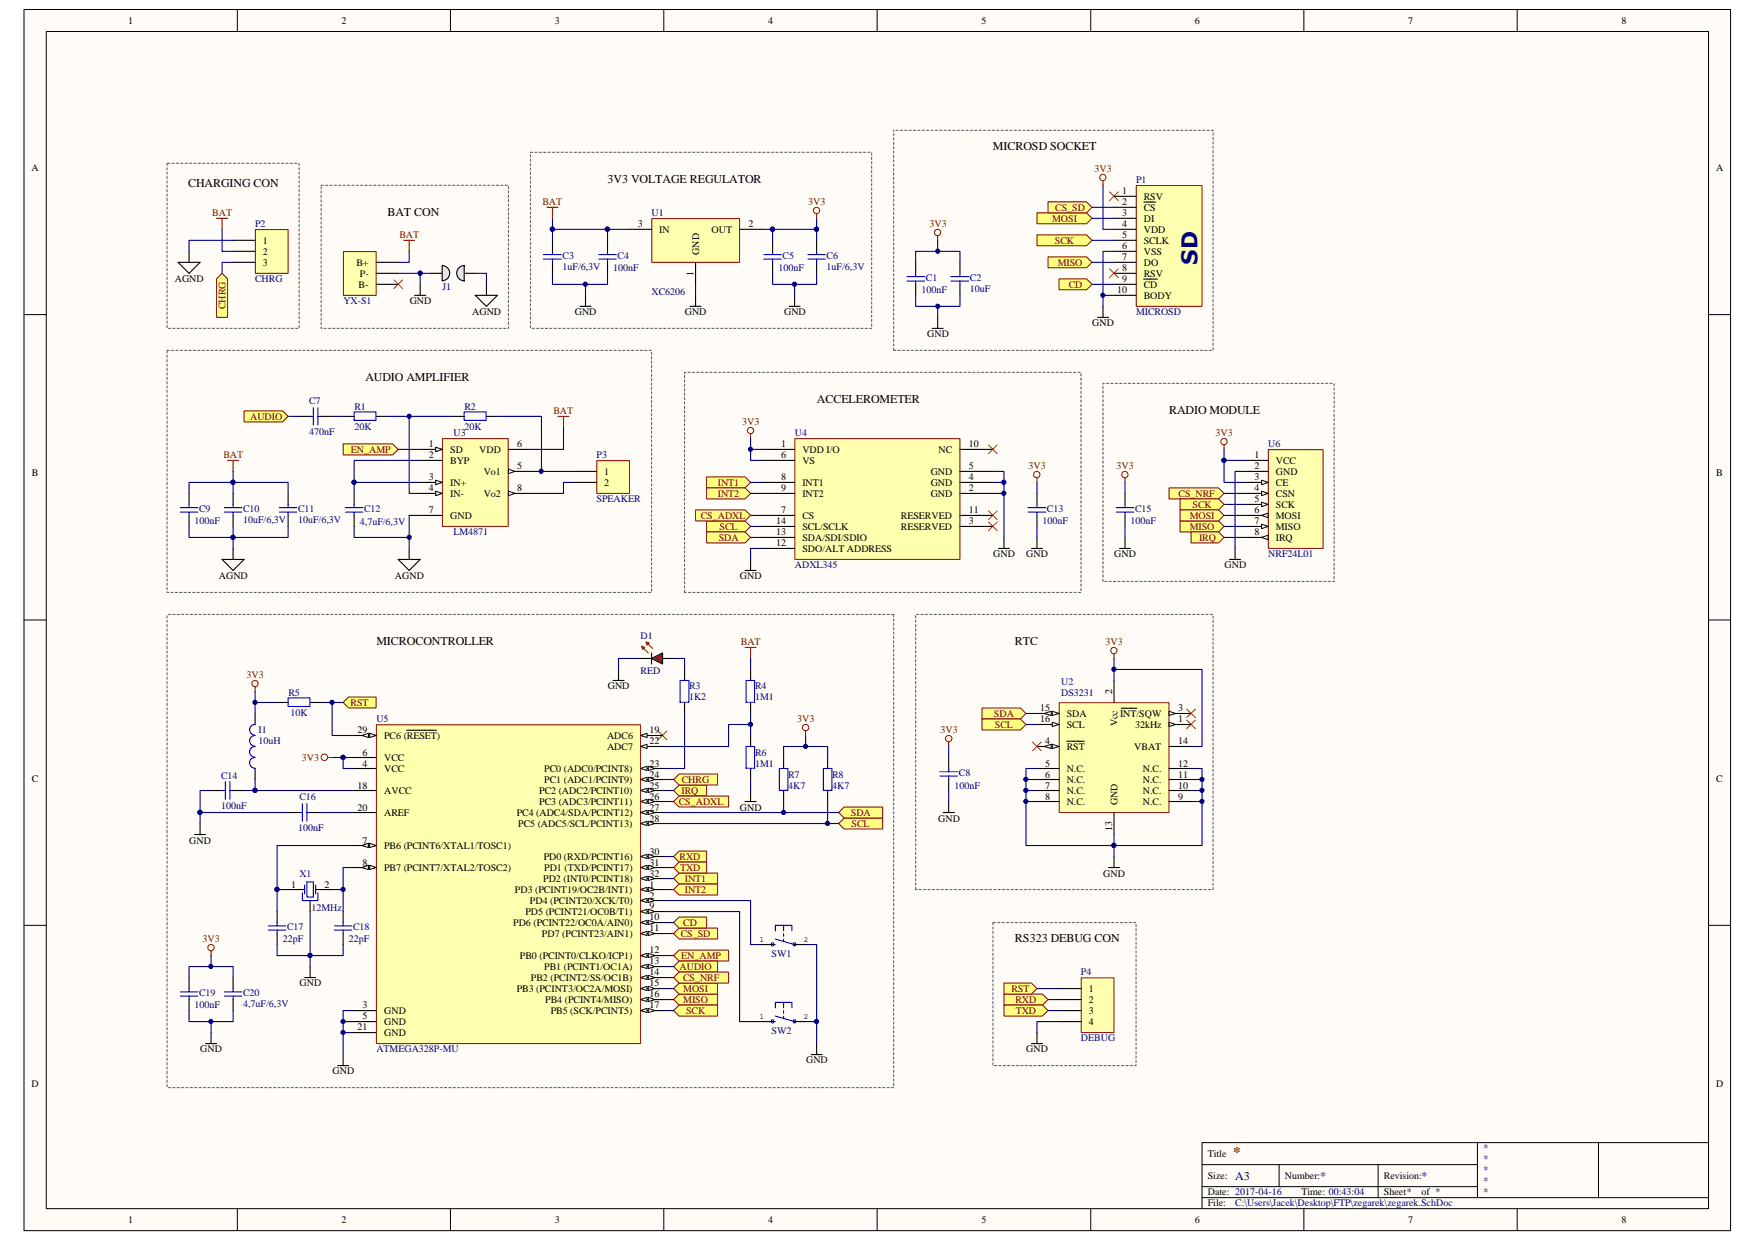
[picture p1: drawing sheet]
<svg xmlns="http://www.w3.org/2000/svg" width="297mm" height="210mm" viewBox="0 0 297 210" stroke-linecap="round" stroke-linejoin="round" font-family="sans-serif">
<defs><g id="words">
<text font-size="3.7" fill="#000080" x="202.7" y="44.8" transform="rotate(-90 202.7 44.8)">SD</text>
<text font-size="2.5" fill="#800000" x="208.7" y="195.9">*</text>
<g font-size="2">
<text x="168.1" y="25.4">MICROSD SOCKET</text>
<text x="31.8" y="31.7">CHARGING CON</text>
<text x="102.8" y="30.9">3V3 VOLTAGE REGULATOR</text>
<text x="65.6" y="36.5">BAT CON</text>
<text x="61.8" y="64.5">AUDIO AMPLIFIER</text>
<text x="138.3" y="68.2">ACCELEROMETER</text>
<text x="197.9" y="70.1">RADIO MODULE</text>
<text x="63.7" y="109.2">MICROCONTROLLER</text>
<text x="171.8" y="109.2">RTC</text>
<text x="171.8" y="159.5">RS323 DEBUG CON</text>
</g>
<g font-size="2" fill="#000080">
<text x="209.1" y="199.7">A3</text>
<text x="223.4" y="199.7">*</text>
<text x="240.6" y="199.7">*</text>
</g>
<g font-size="1.7">
<text x="21.7" y="4">1</text>
<text x="57.8" y="4">2</text>
<text x="93.9" y="4">3</text>
<text x="130" y="4">4</text>
<text x="166.1" y="4">5</text>
<text x="202.2" y="4">6</text>
<text x="238.3" y="4">7</text>
<text x="274.4" y="4">8</text>
<text x="5.3" y="28.9">A</text>
<text x="290.4" y="28.9">A</text>
<text x="189.9" y="32.9">1</text>
<text x="189.9" y="34.8">2</text>
<text x="193.6" y="33.8">RSV</text>
<text x="193.6" y="35.7">CS</text>
<text x="44.5" y="41.3">1</text>
<text x="107.9" y="38.5">3</text>
<text x="111.6" y="39.4">IN</text>
<text x="120.4" y="39.4">OUT</text>
<text x="126.7" y="38.5">2</text>
<text x="189.9" y="36.6">3</text>
<text x="189.9" y="38.5">4</text>
<text x="189.9" y="40.3">5</text>
<text x="193.6" y="37.5">DI</text>
<text x="193.6" y="39.4">VDD</text>
<text x="193.6" y="41.3">SCLK</text>
<text x="29.6" y="47.8">AGND</text>
<text x="44.5" y="43.1">2</text>
<text x="44.5" y="45">3</text>
<text x="60.3" y="45">B+</text>
<text x="60.9" y="46.9">P-</text>
<text x="117.4" y="46.7" transform="rotate(-90 117.4 46.7)">1</text>
<text x="118.3" y="43.1" transform="rotate(-90 118.3 43.1)">GND</text>
<text x="189.9" y="42.2">6</text>
<text x="189.9" y="44.1">7</text>
<text x="189.9" y="45.9">8</text>
<text x="189.9" y="47.8">9</text>
<text x="193.6" y="43.1">VSS</text>
<text x="193.6" y="45">DO</text>
<text x="193.6" y="46.9">RSV</text>
<text x="60.7" y="48.7">B-</text>
<text x="69.3" y="51.5">GND</text>
<text x="79.9" y="53.4">AGND</text>
<text x="97.3" y="53.4">GND</text>
<text x="115.9" y="53.4">GND</text>
<text x="132.7" y="53.4">GND</text>
<text x="189.1" y="49.7">10</text>
<text x="193.6" y="48.7">CD</text>
<text x="193.6" y="50.6">BODY</text>
<text x="156.9" y="57.1">GND</text>
<text x="184.9" y="55.2">GND</text>
<text x="72.6" y="75.7">1</text>
<text x="72.6" y="77.6">2</text>
<text x="76.2" y="76.7">SD</text>
<text x="81.1" y="76.7">VDD</text>
<text x="87.5" y="75.7">6</text>
<text x="132.2" y="75.7">1</text>
<text x="132.2" y="77.6">6</text>
<text x="135.8" y="76.7">VDD I/O</text>
<text x="158.8" y="76.7">NC</text>
<text x="164" y="75.7">10</text>
<text x="212.3" y="77.6">1</text>
<text x="5.4" y="80.6">B</text>
<text x="72.6" y="83.2">4</text>
<text x="72.6" y="81.3">3</text>
<text x="76.2" y="78.5">BYP</text>
<text x="76.2" y="82.3">IN+</text>
<text x="81.9" y="80.4">Vo1</text>
<text x="87.5" y="83.2">8</text>
<text x="87.5" y="79.5">5</text>
<text x="102.3" y="80.4">1</text>
<text x="102.3" y="82.3">2</text>
<text x="132.2" y="81.3">8</text>
<text x="132.2" y="83.2">9</text>
<text x="135.8" y="78.5">VS</text>
<text x="135.8" y="82.3">INT1</text>
<text x="157.5" y="82.3">GND</text>
<text x="157.5" y="80.4">GND</text>
<text x="164" y="83.2">2</text>
<text x="164" y="81.3">4</text>
<text x="164" y="79.5">5</text>
<text x="212.3" y="79.5">2</text>
<text x="212.3" y="81.3">3</text>
<text x="212.3" y="83.2">4</text>
<text x="215.9" y="78.5">VCC</text>
<text x="215.9" y="80.4">GND</text>
<text x="215.9" y="82.3">CE</text>
<text x="290.5" y="80.6">B</text>
<text x="72.6" y="86.9">7</text>
<text x="76.2" y="84.1">IN-</text>
<text x="76.2" y="87.8">GND</text>
<text x="81.9" y="84.1">Vo2</text>
<text x="131.4" y="88.8">14</text>
<text x="132.2" y="86.9">7</text>
<text x="135.8" y="84.1">INT2</text>
<text x="135.8" y="87.8">CS</text>
<text x="135.8" y="89.7">SCL/SCLK</text>
<text x="152.5" y="89.7">RESERVED</text>
<text x="152.5" y="87.8">RESERVED</text>
<text x="157.5" y="84.1">GND</text>
<text x="164" y="88.8">3</text>
<text x="164" y="86.9">11</text>
<text x="212.3" y="85">5</text>
<text x="212.3" y="86.9">6</text>
<text x="212.3" y="88.8">7</text>
<text x="215.9" y="84.1">CSN</text>
<text x="215.9" y="86">SCK</text>
<text x="215.9" y="87.8">MOSI</text>
<text x="215.9" y="89.7">MISO</text>
<text x="131.4" y="90.6">13</text>
<text x="131.4" y="92.5">12</text>
<text x="135.8" y="91.6">SDA/SDI/SDIO</text>
<text x="135.8" y="93.4">SDO/ALT ADDRESS</text>
<text x="168.1" y="94.4">GND</text>
<text x="173.7" y="94.4">GND</text>
<text x="188.6" y="94.4">GND</text>
<text x="212.3" y="90.6">8</text>
<text x="215.9" y="91.6">IRQ</text>
<text x="37" y="98.1">AGND</text>
<text x="66.8" y="98.1">AGND</text>
<text x="125.2" y="98.1">GND</text>
<text x="207.3" y="96.2">GND</text>
<text x="102.9" y="116.7">GND</text>
<text x="188.2" y="117.4" transform="rotate(-90 188.2 117.4)">2</text>
<text x="60.5" y="124.2">29</text>
<text x="65" y="125.1">PC6 (RESET)</text>
<text x="102.7" y="125.1">ADC6</text>
<text x="109.9" y="124.2">19</text>
<text x="176.1" y="120.4">15</text>
<text x="176.1" y="122.3">16</text>
<text x="180.5" y="121.4">SDA</text>
<text x="180.5" y="123.2">SCL</text>
<text x="189.1" y="122.9" transform="rotate(-90 189.1 122.9)">Vcc</text>
<text x="189.6" y="121.4">INT/SQW</text>
<text x="192.1" y="123.2">32kHz</text>
<text x="199.4" y="122.3">1</text>
<text x="199.4" y="120.4">3</text>
<text x="61.4" y="127.9">6</text>
<text x="61.4" y="129.8">4</text>
<text x="65" y="128.8">VCC</text>
<text x="65" y="130.7">VCC</text>
<text x="92.1" y="130.7">PC0 (ADC0/PCINT8)</text>
<text x="102.7" y="127">ADC7</text>
<text x="109.9" y="126">22</text>
<text x="109.9" y="129.8">23</text>
<text x="109.9" y="131.6">24</text>
<text x="176.9" y="126">4</text>
<text x="176.9" y="129.8">5</text>
<text x="176.9" y="131.6">6</text>
<text x="180.5" y="127">RST</text>
<text x="180.5" y="130.7">N.C.</text>
<text x="192" y="127">VBAT</text>
<text x="193.4" y="130.7">N.C.</text>
<text x="199.4" y="131.6">11</text>
<text x="199.4" y="129.8">12</text>
<text x="199.4" y="126">14</text>
<text x="5.4" y="132.3">C</text>
<text x="60.5" y="133.5">18</text>
<text x="60.5" y="137.2">20</text>
<text x="65" y="134.4">AVCC</text>
<text x="91.3" y="134.4">PC2 (ADC2/PCINT10)</text>
<text x="91.3" y="136.3">PC3 (ADC3/PCINT11)</text>
<text x="92.1" y="132.5">PC1 (ADC1/PCINT9)</text>
<text x="109.9" y="133.5">25</text>
<text x="109.9" y="135.3">26</text>
<text x="109.9" y="137.2">27</text>
<text x="125.2" y="137.2">GND</text>
<text x="176.9" y="133.5">7</text>
<text x="176.9" y="135.3">8</text>
<text x="180.5" y="132.5">N.C.</text>
<text x="180.5" y="134.4">N.C.</text>
<text x="180.5" y="136.3">N.C.</text>
<text x="189.1" y="136.2" transform="rotate(-90 189.1 136.2)">GND</text>
<text x="193.4" y="136.3">N.C.</text>
<text x="193.4" y="134.4">N.C.</text>
<text x="193.4" y="132.5">N.C.</text>
<text x="199.4" y="135.3">9</text>
<text x="199.4" y="133.5">10</text>
<text x="290.5" y="132.3">C</text>
<text x="32" y="142.8">GND</text>
<text x="61.4" y="142.8">7</text>
<text x="65" y="143.7">PB6 (PCINT6/XTAL1/TOSC1)</text>
<text x="65" y="138.1">AREF</text>
<text x="87.5" y="138.1">PC4 (ADC4/SDA/PCINT12)</text>
<text x="87.7" y="140">PC5 (ADC5/SCL/PCINT13)</text>
<text x="109.9" y="139.1">28</text>
<text x="158.8" y="139.1">GND</text>
<text x="188.2" y="140.7" transform="rotate(-90 188.2 140.7)">13</text>
<text x="61.4" y="146.5">8</text>
<text x="65" y="147.4">PB7 (PCINT7/XTAL2/TOSC2)</text>
<text x="91.9" y="149.3">PD2 (INT0/PCINT18)</text>
<text x="92" y="145.6">PD0 (RXD/PCINT16)</text>
<text x="92.1" y="147.4">PD1 (TXD/PCINT17)</text>
<text x="109.9" y="144.7">30</text>
<text x="109.9" y="148.4">32</text>
<text x="109.9" y="146.5">31</text>
<text x="186.7" y="148.4">GND</text>
<text x="49.3" y="150.2">1</text>
<text x="54.9" y="150.2">2</text>
<text x="87.2" y="151.2">PD3 (PCINT19/OC2B/INT1)</text>
<text x="88.9" y="154.9">PD5 (PCINT21/OC0B/T1)</text>
<text x="89.7" y="153">PD4 (PCINT20/XCK/T0)</text>
<text x="109.9" y="152.1">2</text>
<text x="109.9" y="155.8">10</text>
<text x="109.9" y="150.2">1</text>
<text x="109.9" y="153.9">9</text>
<text x="86.9" y="156.7">PD6 (PCINT22/OC0A/AIN0)</text>
<text x="91.7" y="158.6">PD7 (PCINT23/AIN1)</text>
<text x="109.9" y="161.4">12</text>
<text x="109.9" y="157.6">11</text>
<text x="50.7" y="167">GND</text>
<text x="87.5" y="167.9">PB3 (PCINT3/OC2A/MOSI)</text>
<text x="88" y="162.3">PB0 (PCINT0/CLKO/ICP1)</text>
<text x="89.9" y="166">PB2 (PCINT2/SS/OC1B)</text>
<text x="92.1" y="164.2">PB1 (PCINT1/OC1A)</text>
<text x="109.9" y="163.2">13</text>
<text x="109.9" y="165.1">14</text>
<text x="109.9" y="167">15</text>
<text x="184.3" y="167.9">1</text>
<text x="61.4" y="172.6">5</text>
<text x="61.4" y="170.7">3</text>
<text x="65" y="173.5">GND</text>
<text x="65" y="171.6">GND</text>
<text x="92.3" y="169.8">PB4 (PCINT4/MISO)</text>
<text x="93.2" y="171.6">PB5 (SCK/PCINT5)</text>
<text x="109.9" y="170.7">17</text>
<text x="109.9" y="168.8">16</text>
<text x="184.3" y="169.8">2</text>
<text x="184.3" y="171.6">3</text>
<text x="184.3" y="173.5">4</text>
<text x="33.9" y="178.1">GND</text>
<text x="60.5" y="174.4">21</text>
<text x="65" y="175.3">GND</text>
<text x="173.7" y="178.1">GND</text>
<text x="5.3" y="184">D</text>
<text x="56.3" y="181.9">GND</text>
<text x="136.4" y="180">GND</text>
<text x="290.4" y="184">D</text>
<text x="204.4" y="195.8">Title</text>
<text x="204.4" y="199.6">Size:</text>
<text x="204.4" y="202.4">Date: 2017-04-16</text>
<text x="217.5" y="199.6">Number:</text>
<text x="220.3" y="202.4">Time: 00:43:04</text>
<text x="234.2" y="199.6">Revision:</text>
<text x="234.2" y="202.4">Sheet*</text>
<text x="240.6" y="202.4">of *</text>
<text x="21.7" y="207">1</text>
<text x="57.8" y="207">2</text>
<text x="93.9" y="207">3</text>
<text x="130" y="207">4</text>
<text x="166.1" y="207">5</text>
<text x="202.2" y="207">6</text>
<text x="204.4" y="204.2">File:</text>
<text x="238.3" y="207">7</text>
<text x="274.4" y="207">8</text>
</g>
<g font-size="1.7" fill="#800000">
<text x="185.2" y="29.2">3V3</text>
<text x="91.8" y="34.8">BAT</text>
<text x="136.8" y="34.8">3V3</text>
<text x="178.6" y="35.7">CS_SD</text>
<text x="35.9" y="36.6">BAT</text>
<text x="67.6" y="40.3">BAT</text>
<text x="157.3" y="38.5">3V3</text>
<text x="178.1" y="37.5">MOSI</text>
<text x="178.6" y="41.3">SCK</text>
<text x="179" y="45">MISO</text>
<text x="38.2" y="52.3" transform="rotate(-90 38.2 52.3)">CHRG</text>
<text x="180.9" y="48.7">CD</text>
<text x="42.3" y="71.1">AUDIO</text>
<text x="93.7" y="70.1">BAT</text>
<text x="37.8" y="77.6">BAT</text>
<text x="59.4" y="76.7">EN_AMP</text>
<text x="125.6" y="72">3V3</text>
<text x="205.7" y="73.9">3V3</text>
<text x="121.5" y="82.3">INT1</text>
<text x="174.1" y="79.5">3V3</text>
<text x="189" y="79.5">3V3</text>
<text x="118.6" y="87.8">CS_ADXL</text>
<text x="121.5" y="84.1">INT2</text>
<text x="121.8" y="89.7">SCL</text>
<text x="199.5" y="84.1">CS_NRF</text>
<text x="201.4" y="89.7">MISO</text>
<text x="201.4" y="87.8">MOSI</text>
<text x="201.8" y="86">SCK</text>
<text x="121.7" y="91.6">SDA</text>
<text x="202.9" y="91.6">IRQ</text>
<text x="125.4" y="109.3">BAT</text>
<text x="187.1" y="109.3">3V3</text>
<text x="41.7" y="114.9">3V3</text>
<text x="59.3" y="119.5">RST</text>
<text x="134.9" y="122.3">3V3</text>
<text x="159.2" y="124.2">3V3</text>
<text x="168.2" y="121.4">SDA</text>
<text x="168.4" y="123.2">SCL</text>
<text x="51.1" y="128.8">3V3</text>
<text x="114.9" y="136.3">CS_ADXL</text>
<text x="115.4" y="134.4">IRQ</text>
<text x="115.4" y="132.5">CHRG</text>
<text x="144" y="138.1">SDA</text>
<text x="144.1" y="140">SCL</text>
<text x="115" y="145.6">RXD</text>
<text x="115.1" y="147.4">TXD</text>
<text x="115.9" y="149.3">INT1</text>
<text x="115.9" y="151.2">INT2</text>
<text x="34.3" y="159.5">3V3</text>
<text x="115.2" y="158.6">CS_SD</text>
<text x="115.7" y="156.7">CD</text>
<text x="115" y="164.2">AUDIO</text>
<text x="115.3" y="162.3">EN_AMP</text>
<text x="115.6" y="166">CS_NRF</text>
<text x="115.7" y="167.9">MOSI</text>
<text x="171.2" y="167.9">RST</text>
<text x="115.7" y="169.8">MISO</text>
<text x="116.1" y="171.6">SCK</text>
<text x="171.9" y="169.8">RXD</text>
<text x="171.9" y="171.6">TXD</text>
</g>
<g font-size="1.7" fill="#000080">
<text x="192.3" y="31">P1</text>
<text x="43.2" y="38.5">P2</text>
<text x="110.3" y="36.6">U1</text>
<text x="43.2" y="47.8">CHRG</text>
<text x="95.2" y="43.9">C3</text>
<text x="95.2" y="45.7">1uF/6,3V</text>
<text x="103.8" y="45.9">100nF</text>
<text x="104.5" y="43.9">C4</text>
<text x="131.7" y="45.9">100nF</text>
<text x="132.5" y="43.9">C5</text>
<text x="139.9" y="43.9">C6</text>
<text x="139.9" y="45.7">1uF/6,3V</text>
<text x="156.7" y="47.6">C1</text>
<text x="164.2" y="47.6">C2</text>
<text x="58.1" y="51.5">YX-S1</text>
<text x="74.9" y="49.1">J1</text>
<text x="110.3" y="50">XC6206</text>
<text x="156" y="49.7">100nF</text>
<text x="164.2" y="49.4">10uF</text>
<text x="192.3" y="53.4">MICROSD</text>
<text x="52.3" y="68.5">C7</text>
<text x="60" y="69.4">R1</text>
<text x="78.6" y="69.4">R2</text>
<text x="52.3" y="73.7">470nF</text>
<text x="60" y="72.7">20K</text>
<text x="76.7" y="73.9">U3</text>
<text x="78.6" y="72.7">20K</text>
<text x="101" y="77.6">P3</text>
<text x="134.5" y="73.9">U4</text>
<text x="214.7" y="75.7">U6</text>
<text x="32.9" y="88.8">100nF</text>
<text x="33.7" y="86.7">C9</text>
<text x="41.1" y="86.7">C10</text>
<text x="41.1" y="88.6">10uF/6,3V</text>
<text x="50.5" y="86.7">C11</text>
<text x="50.5" y="88.6">10uF/6,3V</text>
<text x="60.9" y="88.9">4,7uF/6,3V</text>
<text x="61.6" y="86.7">C12</text>
<text x="101" y="85">SPEAKER</text>
<text x="176.4" y="88.8">100nF</text>
<text x="177.2" y="86.7">C13</text>
<text x="191.3" y="88.8">100nF</text>
<text x="192.1" y="86.7">C15</text>
<text x="76.7" y="90.6">LM4871</text>
<text x="214.7" y="94.4">NRF24L01</text>
<text x="134.5" y="96.2">ADXL345</text>
<text x="108.4" y="108.1">D1</text>
<text x="48.8" y="117.8">R5</text>
<text x="108.4" y="114.1">RED</text>
<text x="116.6" y="116.7">R3</text>
<text x="116.6" y="118.6">1K2</text>
<text x="127.8" y="116.7">R4</text>
<text x="127.8" y="118.6">1M1</text>
<text x="179.6" y="116">U2</text>
<text x="179.6" y="117.8">DS3231</text>
<text x="43.8" y="124.2">I1</text>
<text x="49.1" y="121.2">10K</text>
<text x="63.7" y="122.3">U5</text>
<text x="37.4" y="131.8">C14</text>
<text x="43.8" y="126">10uH</text>
<text x="127.8" y="127.9">R6</text>
<text x="127.8" y="129.8">1M1</text>
<text x="133.4" y="131.6">R7</text>
<text x="140.8" y="131.6">R8</text>
<text x="162.3" y="131.4">C8</text>
<text x="37.4" y="137">100nF</text>
<text x="50.7" y="135.3">C16</text>
<text x="133.4" y="133.5">4K7</text>
<text x="140.8" y="133.5">4K7</text>
<text x="161.5" y="133.5">100nF</text>
<text x="50.5" y="140.7">100nF</text>
<text x="50.7" y="148.4">X1</text>
<text x="52.7" y="154.1">12MHz</text>
<text x="47.9" y="159.5">22pF</text>
<text x="48.6" y="157.5">C17</text>
<text x="59.1" y="159.5">22pF</text>
<text x="59.8" y="157.5">C18</text>
<text x="130.6" y="162">SW1</text>
<text x="183" y="165.1">P4</text>
<text x="32.9" y="170.7">100nF</text>
<text x="33.7" y="168.7">C19</text>
<text x="41.1" y="168.7">C20</text>
<text x="41.1" y="170.5">4,7uF/6,3V</text>
<text x="63.7" y="178.1">ATMEGA328P-MU</text>
<text x="130.6" y="175">SW2</text>
<text x="183" y="176.3">DEBUG</text>
<text x="251" y="194.9">*</text>
<text x="251" y="196.8">*</text>
<text x="251" y="198.6">*</text>
<text x="251" y="200.5">*</text>
<text x="251" y="202.4">*</text>
<text x="209.1" y="204.2">C:\Users\Jacek\Desktop\FTP\zegarek\zegarek.SchDoc</text>
</g>
<g font-size="1.3">
<text x="128.5" y="159.5">1</text>
<text x="136" y="159.5">2</text>
<text x="128.5" y="172.6">1</text>
<text x="136" y="172.6">2</text>
</g>
</g></defs>
<path d="M4.1 1.7h288.8v206.6h-288.8z" fill="#fffcf8"/>
<path d="M4.1 1.6h288.8v206.7h-288.8z" fill="none" stroke="#000" stroke-width=".17"/>
<path d="M7.9 5.4h281.3v199.2h-281.3z" fill="#fffcf8"/>
<g fill="none" stroke="#000" stroke-width=".17">
<path d="M7.8 5.3h281.4v199.3h-281.4zM40.2 1.6v3.7M76.2 1.6v3.7M112.3 1.6v3.7M148.5 1.6v3.7M184.6 1.6v3.7M220.7 1.6v3.7M256.8 1.6v3.7M4.1 53.3h3.7M289.2 53.3h3.7M4.1 104.9h3.7M289.2 104.9h3.7"/>
<path d="M4.1 156.6h3.7M289.2 156.6h3.7M203.5 197.1h46.6M216.5 197.1v3.8M233.3 197.1v5.6M250.1 193.4v9.3M270.5 193.4h-67v11.2M289.2 193.4h-18.7v9.3M40.2 204.6v3.7M76.2 204.6v3.7M112.3 204.6v3.7M148.5 204.6v3.7"/>
<path d="M184.6 204.6v3.7M203.5 202.7h85.7M203.5 200.9h46.6M220.7 204.6v3.7M256.8 204.6v3.7"/>
</g>
<path d="M58.1 178.5v1.9M57.1 180.4h1.9" fill="none" stroke="#000" stroke-width=".19"/>
<path d="M58.1 172.9h1.8" fill="none" stroke="#000080" stroke-width=".19"/>
<circle cx="58.1" cy="172.9" r=".36" fill="#000080"/>
<circle cx="58.1" cy="172.9" r=".36" fill="none" stroke="#000080" stroke-width=".17"/>
<path d="M32 165.5v1.8M32 169.2v1.9" fill="none" stroke="#000" stroke-width=".19"/>
<path d="M30.5 168.6h3M30.5 167.9h3M32 167.3v.6M32 168.6v.6" fill="none" stroke="#00f" stroke-width=".19"/>
<path d="M32 165.5v-1.9h7.5v1.9M32 171.1v1.8h7.5v-1.8M35.7 172.9v1.9" fill="none" stroke="#000080" stroke-width=".19"/>
<circle cx="35.7" cy="172.9" r=".35" fill="#000080"/>
<circle cx="35.7" cy="172.9" r=".35" fill="none" stroke="#000080" stroke-width=".17"/>
<path d="M35.7 161.8v1.8" fill="none" stroke="#000080" stroke-width=".19"/>
<circle cx="35.7" cy="163.6" r=".35" fill="#000080"/>
<circle cx="35.7" cy="163.6" r=".35" fill="none" stroke="#000080" stroke-width=".17"/>
<path d="M34.8 176.7h1.9M35.7 174.8v1.9" fill="none" stroke="#000" stroke-width=".19"/>
<path d="M192.4 31.5h11.1v20.4h-11.1z" fill="#ffffb0"/>
<path d="M192.3 31.4h11.2v20.5h-11.2z" fill="none" stroke="#800000" stroke-width=".17"/>
<path d="M188.5 33.2h3.8M188.5 35.1h3.8M188.5 37h3.8M188.5 38.8h3.8M193.6 34.2h2M188.5 40.7h3.8M188.5 42.5h3.8M188.5 44.4h3.8M188.5 46.3h3.8M188.5 48.1h3.8M188.5 50h3.8M193.6 47.2h2.3" fill="none" stroke="#000" stroke-width=".19"/>
<path d="M179.2 47.2h4.7l.9 .9-.9 1h-4.7z" fill-rule="evenodd" fill="#ffff80"/>
<path d="M179.2 47.2h4.7l.9 .9-.9 1h-4.7z" fill="none" stroke="#800000" stroke-width=".17"/>
<path d="M185.8 53.7h1.8M186.7 51.9v1.8" fill="none" stroke="#000" stroke-width=".19"/>
<path d="M110.4 37h14.8v7.4h-14.8z" fill="#ffffb0"/>
<g fill="none" stroke="#800000" stroke-width=".17">
<path d="M110.3 37h14.9v7.4h-14.9z"/>
<circle cx="186.7" cy="30" r=".54"/>
</g>
<path d="M106.5 38.8h3.8M125.2 38.8h3.7M116.8 51.9h1.9M117.7 44.4v3.7M117.7 50v1.9" fill="none" stroke="#000" stroke-width=".19"/>
<path d="M117.7 48.1v1.9" fill="none" stroke="#000080" stroke-width=".19"/>
<path d="M186.7 30.6v.8" fill="none" stroke="#800000" stroke-width=".19"/>
<path d="M177.4 43.5h6.5l.9 .9-.9 .9h-6.5z" fill-rule="evenodd" fill="#ffff80"/>
<path d="M177.4 43.5h6.5l.9 .9-.9 .9h-6.5z" fill="none" stroke="#800000" stroke-width=".17"/>
<path d="M186.7 50h1.8M188.5 42.5h-1.8v9.4" fill="none" stroke="#000080" stroke-width=".19"/>
<circle cx="186.6" cy="50" r=".35" fill="#000080"/>
<circle cx="186.6" cy="50" r=".35" fill="none" stroke="#000080" stroke-width=".17"/>
<path d="M128.9 38.8h1.9M184.8 48.1h3.7M184.8 44.4h3.7" fill="none" stroke="#000080" stroke-width=".19"/>
<circle cx="130.7" cy="38.8" r=".36" fill="#000080"/>
<circle cx="130.7" cy="38.8" r=".36" fill="none" stroke="#000080" stroke-width=".17"/>
<path d="M130.8 40.7v1.8M130.8 44.4v1.9" fill="none" stroke="#000" stroke-width=".19"/>
<path d="M129.3 43.9h2.9M129.3 43.1h2.9M130.8 42.5v.6M130.8 43.9v.5" fill="none" stroke="#00f" stroke-width=".19"/>
<path d="M130.8 46.3v1.8h7.4v-1.8M134.5 48.1v1.9" fill="none" stroke="#000080" stroke-width=".19"/>
<circle cx="134.5" cy="48.1" r=".36" fill="#000080"/>
<circle cx="134.5" cy="48.1" r=".36" fill="none" stroke="#000080" stroke-width=".17"/>
<path d="M138.2 37v1.8" fill="none" stroke="#000080" stroke-width=".19"/>
<circle cx="138.2" cy="38.8" r=".36" fill="#000080"/>
<circle cx="138.2" cy="38.8" r=".36" fill="none" stroke="#000080" stroke-width=".17"/>
<path d="M102.8 40.7v1.8M102.8 44.4v1.9M133.6 51.9h1.8M134.5 50v1.9" fill="none" stroke="#000" stroke-width=".19"/>
<path d="M101.3 43.9h3M101.3 43.1h3M102.8 42.5v.6M102.8 43.9v.5" fill="none" stroke="#00f" stroke-width=".19"/>
<path d="M99.1 48.1v1.9" fill="none" stroke="#000080" stroke-width=".19"/>
<circle cx="99.1" cy="48.1" r=".36" fill="#000080"/>
<circle cx="99.1" cy="48.1" r=".36" fill="none" stroke="#000080" stroke-width=".17"/>
<path d="M98.2 51.9h1.8M99.1 50v1.9" fill="none" stroke="#000" stroke-width=".19"/>
<path d="M134.6 74.3h27.9v20.4h-27.9z" fill="#ffffb0"/>
<path d="M134.5 74.3h28v20.4h-28z" fill="none" stroke="#800000" stroke-width=".17"/>
<g fill="none" stroke="#000" stroke-width=".19">
<path d="M128.9 76.1h5.6M128.9 77.9h5.6M162.5 76.1h5.6M162.5 79.8h5.6M128.9 81.7h5.6M128.9 83.5h5.6M128.9 87.2h5.6M128.9 89.1h5.6M128.9 91h5.6M128.9 92.8h5.6M162.5 81.7h5.6M162.5 83.5h5.6"/>
<path d="M162.5 87.2h5.6M162.5 89.1h5.6"/>
</g>
<path d="M186.7 31.4v7.4h1.8" fill="none" stroke="#000080" stroke-width=".19"/>
<path d="M175.5 36h8.4l.9 1-.9 .9h-8.4z" fill-rule="evenodd" fill="#ffff80"/>
<path d="M175.5 36h8.4l.9 1-.9 .9h-8.4z" fill="none" stroke="#800000" stroke-width=".17"/>
<path d="M184.8 37h3.7" fill="none" stroke="#000080" stroke-width=".19"/>
<path d="M175.5 39.8h8.4l.9 .9-.9 .9h-8.4z" fill-rule="evenodd" fill="#ffff80"/>
<path d="M175.5 39.8h8.4l.9 .9-.9 .9h-8.4z" fill="none" stroke="#800000" stroke-width=".17"/>
<path d="M184.8 40.7h3.7" fill="none" stroke="#000080" stroke-width=".19"/>
<path d="M177.4 34.2h6.5l.9 .9-.9 .9h-6.5z" fill-rule="evenodd" fill="#ffff80"/>
<path d="M177.4 34.2h6.5l.9 .9-.9 .9h-6.5z" fill="none" stroke="#800000" stroke-width=".17"/>
<path d="M184.8 35.1h3.7M168.1 79.8h1.8v11.2M168.1 81.7h1.8" fill="none" stroke="#000080" stroke-width=".19"/>
<circle cx="169.9" cy="81.6" r=".37" fill="#000080"/>
<circle cx="169.9" cy="81.6" r=".37" fill="none" stroke="#000080" stroke-width=".17"/>
<path d="M168.1 83.5h1.8" fill="none" stroke="#000080" stroke-width=".19"/>
<circle cx="169.9" cy="83.5" r=".37" fill="#000080"/>
<circle cx="169.9" cy="83.5" r=".37" fill="none" stroke="#000080" stroke-width=".17"/>
<path d="M169 92.8h1.9M169.9 91v1.8" fill="none" stroke="#000" stroke-width=".19"/>
<circle cx="127" cy="72.9" r=".53" fill="none" stroke="#800000" stroke-width=".17"/>
<path d="M127 73.4v.8" fill="none" stroke="#800000" stroke-width=".19"/>
<path d="M119.6 88.2h6.5l.9 .9-.9 .9h-6.5z" fill-rule="evenodd" fill="#ffff80"/>
<path d="M119.6 88.2h6.5l.9 .9-.9 .9h-6.5z" fill="none" stroke="#800000" stroke-width=".17"/>
<path d="M119.6 90h6.5l.9 1-.9 .9h-6.5z" fill-rule="evenodd" fill="#ffff80"/>
<g fill="none" stroke="#800000" stroke-width=".17">
<path d="M119.6 90h6.5l.9 1-.9 .9h-6.5z"/>
<circle cx="138.2" cy="35.6" r=".53"/>
</g>
<path d="M127 89.1h1.9M127 91h1.9M127 87.2h1.9" fill="none" stroke="#000080" stroke-width=".19"/>
<path d="M138.2 36.2v.8" fill="none" stroke="#800000" stroke-width=".19"/>
<path d="M89.8 25.8h57.7v29.8h-57.7v-29.8M151.3 59.3h54v-37.2h-54M151.3 59.3v-37.2M151.3 104v80.1h-123v-80.1M151.3 104h-123" fill="none" stroke="#606060" stroke-width=".19" stroke-dasharray=".4 .4"/>
<path d="M117.7 86.3h8.4l.9 .9-.9 1h-8.4z" fill-rule="evenodd" fill="#ffff80"/>
<path d="M117.7 86.3h8.4l.9 .9-.9 1h-8.4z" fill="none" stroke="#800000" stroke-width=".17"/>
<path d="M115.9 100.3v-37.3h67.1v37.3h-67.1" fill="none" stroke="#606060" stroke-width=".19" stroke-dasharray=".4 .4"/>
<path d="M127 74.2v3.7h1.9M59.9 89.1v1.9h9.4" fill="none" stroke="#000080" stroke-width=".19"/>
<circle cx="69.2" cy="91" r=".35" fill="#000080"/>
<circle cx="69.2" cy="91" r=".35" fill="none" stroke="#000080" stroke-width=".17"/>
<path d="M67.4 94.7h3.7l-1.8 1.9zM69.3 92.8v1.9" fill="none" stroke="#000" stroke-width=".19"/>
<path d="M119.6 80.7h6.5l.9 1-.9 .9h-6.5z" fill-rule="evenodd" fill="#ffff80"/>
<path d="M119.6 80.7h6.5l.9 1-.9 .9h-6.5z" fill="none" stroke="#800000" stroke-width=".17"/>
<path d="M48.8 70.5h1.8M56.2 70.5h1.9M127 81.7h1.9" fill="none" stroke="#000080" stroke-width=".19"/>
<path d="M58.1 70.5h1.8M63.7 70.5h1.8" fill="none" stroke="#000" stroke-width=".19"/>
<path d="M59.9 69.7h3.7v1.5h-3.7z" fill="none" stroke="#00f" stroke-width=".19"/>
<path d="M41.3 69.6h6.5l1 .9-1 .9h-6.5z" fill-rule="evenodd" fill="#ffff80"/>
<path d="M41.3 69.6h6.5l1 .9-1 .9h-6.5z" fill="none" stroke="#800000" stroke-width=".17"/>
<path d="M76.7 70.5h1.9M82.3 70.5h1.9" fill="none" stroke="#000" stroke-width=".19"/>
<path d="M78.6 69.7h3.7v1.5h-3.7z" fill="none" stroke="#00f" stroke-width=".19"/>
<path d="M65.5 70.5h11.2M84.2 70.5h7.4v9.3M89.8 79.8h7.4" fill="none" stroke="#000080" stroke-width=".19"/>
<circle cx="91.6" cy="79.8" r=".35" fill="#000080"/>
<circle cx="91.6" cy="79.8" r=".35" fill="none" stroke="#000080" stroke-width=".17"/>
<path d="M28.3 59.3h82v41h-82v-41" fill="none" stroke="#606060" stroke-width=".19" stroke-dasharray=".4 .4"/>
<path d="M214.7 76.2h9.2v16.6h-9.2z" fill="#ffffb0"/>
<path d="M214.7 76.1h9.2v16.7h-9.2z" fill="none" stroke="#800000" stroke-width=".17"/>
<path d="M210.9 77.9h3.7M210.9 79.8h3.7M210.9 81.7h3.7" fill="none" stroke="#000" stroke-width=".19"/>
<path d="M213.5 81.3l1.1 .4-1.1 .3z" fill="#fffcf8"/>
<path d="M213.5 81.3l1.1 .4-1.1 .3z" fill="none" stroke="#000" stroke-width=".17"/>
<path d="M210.9 83.5h3.7" fill="none" stroke="#000" stroke-width=".19"/>
<path d="M213.5 83.1l1.1 .4-1.1 .4z" fill="#fffcf8"/>
<path d="M213.5 83.1l1.1 .4-1.1 .4z" fill="none" stroke="#000" stroke-width=".17"/>
<path d="M210.9 85.4h3.7" fill="none" stroke="#000" stroke-width=".19"/>
<path d="M213.5 85l1.1 .4-1.1 .4z" fill="#fffcf8"/>
<path d="M213.5 85l1.1 .4-1.1 .4z" fill="none" stroke="#000" stroke-width=".17"/>
<path d="M210.9 87.2h3.7" fill="none" stroke="#000" stroke-width=".19"/>
<path d="M213.5 87.2l1.1-.3v.7z" fill="#fffcf8"/>
<path d="M213.5 87.2l1.1-.3v.7z" fill="none" stroke="#000" stroke-width=".17"/>
<path d="M210.9 89.1h3.7" fill="none" stroke="#000" stroke-width=".19"/>
<path d="M213.5 88.7l1.1 .4-1.1 .4z" fill="#fffcf8"/>
<path d="M213.5 88.7l1.1 .4-1.1 .4z" fill="none" stroke="#000" stroke-width=".17"/>
<path d="M210.9 91h3.7" fill="none" stroke="#000" stroke-width=".19"/>
<path d="M213.5 91l1.1-.4v.8z" fill="#fffcf8"/>
<path d="M213.5 91l1.1-.4v.8z" fill="none" stroke="#000" stroke-width=".17"/>
<circle cx="207.2" cy="74.7" r=".53" fill="none" stroke="#800000" stroke-width=".17"/>
<path d="M207.2 75.3v.8" fill="none" stroke="#800000" stroke-width=".19"/>
<path d="M208.1 94.7h1.9M209 92.8v1.9" fill="none" stroke="#000" stroke-width=".19"/>
<path d="M210.9 79.8h-1.9v13" fill="none" stroke="#000080" stroke-width=".19"/>
<path d="M199.7 88.2h6.5l1 .9-1 .9h-6.5z" fill-rule="evenodd" fill="#ffff80"/>
<path d="M199.7 88.2h6.5l1 .9-1 .9h-6.5z" fill="none" stroke="#800000" stroke-width=".17"/>
<path d="M207.2 85.4h3.7M207.2 87.2h3.7M207.2 89.1h3.7" fill="none" stroke="#000080" stroke-width=".19"/>
<path d="M197.9 82.6h8.3l1 .9-1 1h-8.3z" fill-rule="evenodd" fill="#ffff80"/>
<path d="M197.9 82.6h8.3l1 .9-1 1h-8.3z" fill="none" stroke="#800000" stroke-width=".17"/>
<path d="M207.2 83.5h3.7" fill="none" stroke="#000080" stroke-width=".19"/>
<path d="M201.6 90h4.6l1 1-1 .9h-4.6z" fill-rule="evenodd" fill="#ffff80"/>
<path d="M201.6 90h4.6l1 1-1 .9h-4.6z" fill="none" stroke="#800000" stroke-width=".17"/>
<path d="M207.2 91h3.7" fill="none" stroke="#000080" stroke-width=".19"/>
<path d="M119.6 82.6h6.5l.9 .9-.9 1h-6.5z" fill-rule="evenodd" fill="#ffff80"/>
<path d="M119.6 82.6h6.5l.9 .9-.9 1h-6.5z" fill="none" stroke="#800000" stroke-width=".17"/>
<path d="M127 83.5h1.9" fill="none" stroke="#000080" stroke-width=".19"/>
<path d="M58.1 75.1h8.4l.9 1-.9 .9h-8.4z" fill-rule="evenodd" fill="#ffff80"/>
<path d="M58.1 75.1h8.4l.9 1-.9 .9h-8.4z" fill="none" stroke="#800000" stroke-width=".17"/>
<path d="M127 113.3v1.9M127 118.9v1.9M126.1 135.7h1.9M127 124.5v1.9M127 130.1v1.9M127 133.8v1.9" fill="none" stroke="#000" stroke-width=".19"/>
<path d="M126.3 115.2h1.4v3.7h-1.4zM126.3 126.4h1.4v3.6h-1.4z" fill="none" stroke="#00f" stroke-width=".19"/>
<path d="M106.5 38.8h-3.7v1.9M127 132v1.8" fill="none" stroke="#000080" stroke-width=".19"/>
<path d="M126.1 109.6h1.9M127 109.6v1.9" fill="none" stroke="#800000" stroke-width=".19"/>
<circle cx="102.8" cy="38.8" r=".36" fill="#000080"/>
<circle cx="102.8" cy="38.8" r=".36" fill="none" stroke="#000080" stroke-width=".17"/>
<path d="M93.5 37v1.8h9.3" fill="none" stroke="#000080" stroke-width=".19"/>
<circle cx="102.8" cy="38.8" r=".36" fill="#000080"/>
<circle cx="102.8" cy="38.8" r=".36" fill="none" stroke="#000080" stroke-width=".17"/>
<circle cx="93.5" cy="38.8" r=".36" fill="#000080"/>
<circle cx="93.5" cy="38.8" r=".36" fill="none" stroke="#000080" stroke-width=".17"/>
<path d="M32 89.1v1.9h16.8v-1.9M32 83.5v-1.8h16.8v1.8M39.5 91v1.8M59.9 171.1h-1.8v7.4" fill="none" stroke="#000080" stroke-width=".19"/>
<path d="M32 83.5v1.9M32 87.2v1.9" fill="none" stroke="#000" stroke-width=".19"/>
<path d="M30.5 86.7h3M30.5 85.9h3M32 85.4v.5M32 86.7v.5" fill="none" stroke="#00f" stroke-width=".19"/>
<circle cx="39.4" cy="91" r=".36" fill="#000080"/>
<circle cx="39.4" cy="91" r=".36" fill="none" stroke="#000080" stroke-width=".17"/>
<path d="M39.5 79.8v1.9" fill="none" stroke="#000080" stroke-width=".19"/>
<circle cx="39.4" cy="81.6" r=".36" fill="#000080"/>
<circle cx="39.4" cy="81.6" r=".36" fill="none" stroke="#000080" stroke-width=".17"/>
<path d="M155 44.4v1.9M155 48.1v1.9M157.8 55.6h1.8M158.7 53.7v1.9M37.6 94.7h3.7l-1.8 1.9zM39.5 92.8v1.9M174.6 92.8h1.8M175.5 83.5v1.9M175.5 87.2v1.9M175.5 91v1.8" fill="none" stroke="#000" stroke-width=".19"/>
<path d="M153.5 47.6h3M153.5 46.8h3M155 46.3v.5M155 47.6v.5M174 86.7h3M174 85.9h3M175.5 85.4v.5M175.5 86.7v.5" fill="none" stroke="#00f" stroke-width=".19"/>
<g fill="none" stroke="#800000" stroke-width=".17">
<circle cx="158.7" cy="39.4" r=".53"/>
<circle cx="175.5" cy="80.3" r=".54"/>
</g>
<path d="M158.7 39.9v.8M175.5 80.9v.8" fill="none" stroke="#800000" stroke-width=".19"/>
<path d="M155 44.4v-1.9h7.5v1.9M158.7 40.7v1.8M175.5 81.7v1.8M175.5 89.1v1.9" fill="none" stroke="#000080" stroke-width=".19"/>
<circle cx="158.7" cy="42.5" r=".35" fill="#000080"/>
<circle cx="158.7" cy="42.5" r=".35" fill="none" stroke="#000080" stroke-width=".17"/>
<path d="M155 50v1.9h7.5v-1.9M158.7 51.9v1.8" fill="none" stroke="#000080" stroke-width=".19"/>
<circle cx="158.7" cy="51.8" r=".35" fill="#000080"/>
<circle cx="158.7" cy="51.8" r=".35" fill="none" stroke="#000080" stroke-width=".17"/>
<path d="M190.4 81.7v1.8M190.4 89.1v1.9M108.4 111.5h-3.7v1.8M114 111.5h1.9v1.8M127 111.5v1.8M127 120.8v3.7" fill="none" stroke="#000080" stroke-width=".19"/>
<g fill="none" stroke="#000" stroke-width=".19">
<path d="M189.5 92.8h1.8M190.4 83.5v1.9M190.4 87.2v1.9M190.4 91v1.8M46.9 118.9h1.9M52.5 118.9h1.9M103.8 115.2h1.8M104.7 113.3v1.9M115.9 113.3v1.9M115.9 118.9v1.9M35.7 133.8h1.9M39.5 133.8h1.8"/>
<path d="M48.8 137.5h1.8M52.5 137.5h1.9M51.6 165.5h1.8M52.5 163.6v1.9"/>
</g>
<g fill="none" stroke="#00f" stroke-width=".19">
<path d="M188.9 86.7h3M188.9 85.9h3M190.4 85.4v.5M190.4 86.7v.5M48.8 118.2h3.6v1.4h-3.6zM115.1 115.2h1.5v3.7h-1.5zM37.6 133.8h.5M38.1 132.3v3M38.9 132.3v3M38.9 133.8h.6M50.6 137.5h.6M51.2 136v3"/>
<path d="M51.9 136v3M51.9 137.5h.6"/>
</g>
<path d="M186.7 98.4v-33.5h39.1v33.5h-39.1" fill="none" stroke="#606060" stroke-width=".19" stroke-dasharray=".4 .4"/>
<circle cx="190.4" cy="80.3" r=".54" fill="none" stroke="#800000" stroke-width=".17"/>
<path d="M190.4 80.9v.8" fill="none" stroke="#800000" stroke-width=".19"/>
<path d="M187.8 32.5l1.5 1.5M189.3 32.5l-1.5 1.5M187.8 45.5l1.5 1.5M189.3 45.5l-1.5 1.5M167.3 86.5l1.5 1.5M167.3 88.3l1.5 1.5M168.8 86.5l-1.5 1.5M168.8 88.3l-1.5 1.5" fill="none" stroke="#f00" stroke-width=".17"/>
<path d="M59 118h4.7v1.8h-4.7l-.9-.9z" fill-rule="evenodd" fill="#ffff80"/>
<path d="M59 118h4.7v1.8h-4.7l-.9-.9z" fill="none" stroke="#800000" stroke-width=".17"/>
<path d="M43.2 128.2a.91 .91 0 0 0-1 .9 .91 .91 0 0 0 1 .9M43.2 126.4a.91 .91 0 0 0-1 .9 .91 .91 0 0 0 1 .9M43.2 124.5a.91 .91 0 0 0-1 .9 .91 .91 0 0 0 1 .9M43.2 122.6a.91 .91 0 0 0-1 .9 .91 .91 0 0 0 1 1" fill="none" stroke="#00f" stroke-width=".19"/>
<path d="M43.2 120.8v1.8M43.2 130.1v1.9" fill="none" stroke="#000" stroke-width=".19"/>
<path d="M127 76.1h1.9" fill="none" stroke="#000080" stroke-width=".19"/>
<circle cx="127" cy="76.1" r=".36" fill="#000080"/>
<circle cx="127" cy="76.1" r=".36" fill="none" stroke="#000080" stroke-width=".17"/>
<path d="M207.2 76.1v1.8" fill="none" stroke="#000080" stroke-width=".19"/>
<circle cx="207.2" cy="77.9" r=".36" fill="#000080"/>
<circle cx="207.2" cy="77.9" r=".36" fill="none" stroke="#000080" stroke-width=".17"/>
<path d="M93.5 46.3v1.8h9.3v-1.8M54.4 118.9h3.7M56.2 128.2h1.9v1.9h1.8" fill="none" stroke="#000080" stroke-width=".19"/>
<path d="M167.3 75.3l1.5 1.5M168.8 75.3l-1.5 1.5" fill="none" stroke="#f00" stroke-width=".17"/>
<circle cx="58.1" cy="128.2" r=".36" fill="#000080"/>
<circle cx="58.1" cy="128.2" r=".36" fill="none" stroke="#000080" stroke-width=".17"/>
<path d="M43.2 117.1v3.7M43.2 118.9h3.7" fill="none" stroke="#000080" stroke-width=".19"/>
<circle cx="43.2" cy="118.9" r=".36" fill="#000080"/>
<circle cx="43.2" cy="118.9" r=".36" fill="none" stroke="#000080" stroke-width=".17"/>
<path d="M43.2 132v1.8h16.7M54.4 137.5h5.5" fill="none" stroke="#000080" stroke-width=".19"/>
<circle cx="43.2" cy="133.8" r=".36" fill="#000080"/>
<circle cx="43.2" cy="133.8" r=".36" fill="none" stroke="#000080" stroke-width=".17"/>
<path d="M41.3 133.8h1.9" fill="none" stroke="#000080" stroke-width=".19"/>
<circle cx="43.2" cy="133.8" r=".36" fill="#000080"/>
<circle cx="43.2" cy="133.8" r=".36" fill="none" stroke="#000080" stroke-width=".17"/>
<path d="M35.7 133.8h-1.8v3.7h14.9" fill="none" stroke="#000080" stroke-width=".19"/>
<circle cx="33.8" cy="137.5" r=".36" fill="#000080"/>
<circle cx="33.8" cy="137.5" r=".36" fill="none" stroke="#000080" stroke-width=".17"/>
<path d="M33.9 137.5v1.9" fill="none" stroke="#000080" stroke-width=".19"/>
<circle cx="33.8" cy="137.5" r=".36" fill="#000080"/>
<circle cx="33.8" cy="137.5" r=".36" fill="none" stroke="#000080" stroke-width=".17"/>
<path d="M56.2 150.6h1.9M59.9 146.9h-1.8v7.4" fill="none" stroke="#000080" stroke-width=".19"/>
<circle cx="58.1" cy="150.6" r=".36" fill="#000080"/>
<circle cx="58.1" cy="150.6" r=".36" fill="none" stroke="#000080" stroke-width=".17"/>
<path d="M59.9 143.1h-13v7.5h1.9" fill="none" stroke="#000080" stroke-width=".19"/>
<circle cx="46.9" cy="150.6" r=".36" fill="#000080"/>
<circle cx="46.9" cy="150.6" r=".36" fill="none" stroke="#000080" stroke-width=".17"/>
<path d="M46.9 150.6v3.7" fill="none" stroke="#000080" stroke-width=".19"/>
<circle cx="46.9" cy="150.6" r=".36" fill="#000080"/>
<circle cx="46.9" cy="150.6" r=".36" fill="none" stroke="#000080" stroke-width=".17"/>
<path d="M46.9 159.9v1.9h11.2v-1.9M52.5 161.8v1.8" fill="none" stroke="#000080" stroke-width=".19"/>
<circle cx="52.5" cy="161.7" r=".36" fill="#000080"/>
<circle cx="52.5" cy="161.7" r=".36" fill="none" stroke="#000080" stroke-width=".17"/>
<path d="M115.9 120.8v9.3h-3.8" fill="none" stroke="#000080" stroke-width=".19"/>
<path d="M199.7 84.5h6.5l1 .9-1 .9h-6.5z" fill-rule="evenodd" fill="#ffff80"/>
<path d="M199.7 84.5h6.5l1 .9-1 .9h-6.5z" fill="none" stroke="#800000" stroke-width=".17"/>
<path d="M199.7 86.3h6.5l1 .9-1 1h-6.5z" fill-rule="evenodd" fill="#ffff80"/>
<g fill="none" stroke="#800000" stroke-width=".17">
<path d="M199.7 86.3h6.5l1 .9-1 1h-6.5z"/>
<circle cx="43.2" cy="115.7" r=".53"/>
<circle cx="54.9" cy="128.2" r=".55"/>
</g>
<path d="M43.2 116.3v.8M55.5 128.2h.7" fill="none" stroke="#800000" stroke-width=".19"/>
<path d="M114 148.7l.9-.9h6.6v1.8h-6.6z" fill-rule="evenodd" fill="#ffff80"/>
<path d="M114 148.7l.9-.9h6.6v1.8h-6.6z" fill="none" stroke="#800000" stroke-width=".17"/>
<path d="M112.1 150.6h1.9" fill="none" stroke="#000080" stroke-width=".19"/>
<path d="M114 150.6l.9-1h6.6v1.9h-6.6z" fill-rule="evenodd" fill="#ffff80"/>
<path d="M114 150.6l.9-1h6.6v1.9h-6.6z" fill="none" stroke="#800000" stroke-width=".17"/>
<path d="M112.1 148.7h1.9" fill="none" stroke="#000080" stroke-width=".19"/>
<path d="M114 169.2l.9-.9h6.6v1.8h-6.6z" fill-rule="evenodd" fill="#ffff80"/>
<path d="M114 169.2l.9-.9h6.6v1.8h-6.6z" fill="none" stroke="#800000" stroke-width=".17"/>
<path d="M114 171.1l.9-1h6.6v1.9h-6.6z" fill-rule="evenodd" fill="#ffff80"/>
<path d="M114 171.1l.9-1h6.6v1.9h-6.6z" fill="none" stroke="#800000" stroke-width=".17"/>
<path d="M114 167.3l.9-.9h6.6v1.9h-6.6z" fill-rule="evenodd" fill="#ffff80"/>
<path d="M114 167.3l.9-.9h6.6v1.9h-6.6z" fill="none" stroke="#800000" stroke-width=".17"/>
<path d="M112.1 167.3h1.9M112.1 169.2h1.9M112.1 171.1h1.9" fill="none" stroke="#000080" stroke-width=".19"/>
<path d="M114 145l.9-.9h4.7v1.8h-4.7z" fill-rule="evenodd" fill="#ffff80"/>
<path d="M114 145l.9-.9h4.7v1.8h-4.7z" fill="none" stroke="#800000" stroke-width=".17"/>
<path d="M114 146.9l.9-1h4.7v1.9h-4.7z" fill-rule="evenodd" fill="#ffff80"/>
<path d="M114 146.9l.9-1h4.7v1.9h-4.7z" fill="none" stroke="#800000" stroke-width=".17"/>
<path d="M112.1 145h1.9M112.1 146.9h1.9" fill="none" stroke="#000080" stroke-width=".19"/>
<path d="M114 133.8l.9-.9h4.7v1.8h-4.7z" fill-rule="evenodd" fill="#ffff80"/>
<path d="M114 133.8l.9-.9h4.7v1.8h-4.7z" fill="none" stroke="#800000" stroke-width=".17"/>
<path d="M141.9 139.4l1-.9h6.5v1.8h-6.5z" fill-rule="evenodd" fill="#ffff80"/>
<path d="M141.9 139.4l1-.9h6.5v1.8h-6.5z" fill="none" stroke="#800000" stroke-width=".17"/>
<path d="M141.9 137.5l1-.9h6.5v1.9h-6.5z" fill-rule="evenodd" fill="#ffff80"/>
<path d="M141.9 137.5l1-.9h6.5v1.9h-6.5z" fill="none" stroke="#800000" stroke-width=".17"/>
<path d="M114 135.7l.9-1h8.4v1.9h-8.4z" fill-rule="evenodd" fill="#ffff80"/>
<path d="M114 135.7l.9-1h8.4v1.9h-8.4z" fill="none" stroke="#800000" stroke-width=".17"/>
<path d="M112.1 135.7h1.9" fill="none" stroke="#000080" stroke-width=".19"/>
<path d="M114 161.8l.9-1h8.4v1.9h-8.4z" fill-rule="evenodd" fill="#ffff80"/>
<path d="M114 161.8l.9-1h8.4v1.9h-8.4z" fill="none" stroke="#800000" stroke-width=".17"/>
<path d="M114 163.6l.9-.9h6.6v1.8h-6.6z" fill-rule="evenodd" fill="#ffff80"/>
<path d="M114 163.6l.9-.9h6.6v1.8h-6.6z" fill="none" stroke="#800000" stroke-width=".17"/>
<path d="M112.1 133.8h1.9M112.1 163.6h1.9M112.1 161.8h1.9" fill="none" stroke="#000080" stroke-width=".19"/>
<path d="M114 158l.9-.9h6.6v1.9h-6.6z" fill-rule="evenodd" fill="#ffff80"/>
<path d="M114 158l.9-.9h6.6v1.9h-6.6z" fill="none" stroke="#800000" stroke-width=".17"/>
<path d="M114 156.2l.9-1h4.7v1.9h-4.7z" fill-rule="evenodd" fill="#ffff80"/>
<path d="M114 156.2l.9-1h4.7v1.9h-4.7z" fill="none" stroke="#800000" stroke-width=".17"/>
<path d="M112.1 156.2h1.9M112.1 158h1.9M58.1 174.8h1.8" fill="none" stroke="#000080" stroke-width=".19"/>
<circle cx="58.1" cy="174.8" r=".36" fill="#000080"/>
<circle cx="58.1" cy="174.8" r=".36" fill="none" stroke="#000080" stroke-width=".17"/>
<path d="M33.9 139.4v1.9M32.9 141.3h1.9" fill="none" stroke="#000" stroke-width=".19"/>
<path d="M114 165.5l.9-1h8.4v1.9h-8.4z" fill-rule="evenodd" fill="#ffff80"/>
<path d="M114 165.5l.9-1h8.4v1.9h-8.4z" fill="none" stroke="#800000" stroke-width=".17"/>
<path d="M210.9 77.9h-3.7v3.8h3.7M112.1 165.5h1.9" fill="none" stroke="#000080" stroke-width=".19"/>
<circle cx="207.2" cy="77.9" r=".36" fill="#000080"/>
<circle cx="207.2" cy="77.9" r=".36" fill="none" stroke="#000080" stroke-width=".17"/>
<path d="M127 122.6h-3.7v3.8h-11.2M112.1 154.3h13.1v18.6h3.7M112.1 152.4h14.9v7.5h1.9" fill="none" stroke="#000080" stroke-width=".19"/>
<path d="M132.6 128.2v1.9M132.6 133.8v1.9M140.1 128.2v1.9M140.1 133.8v1.9" fill="none" stroke="#000" stroke-width=".19"/>
<path d="M131.9 130.1h1.4v3.7h-1.4zM139.4 130.1h1.4v3.7h-1.4z" fill="none" stroke="#00f" stroke-width=".19"/>
<circle cx="127" cy="122.6" r=".36" fill="#000080"/>
<circle cx="127" cy="122.6" r=".36" fill="none" stroke="#000080" stroke-width=".17"/>
<path d="M112.1 137.5h29.8M112.1 139.4h29.8M140.1 135.7v3.7" fill="none" stroke="#000080" stroke-width=".19"/>
<circle cx="140.1" cy="139.4" r=".36" fill="#000080"/>
<circle cx="140.1" cy="139.4" r=".36" fill="none" stroke="#000080" stroke-width=".17"/>
<path d="M132.6 135.7v1.8" fill="none" stroke="#000080" stroke-width=".19"/>
<circle cx="132.6" cy="137.5" r=".36" fill="#000080"/>
<circle cx="132.6" cy="137.5" r=".36" fill="none" stroke="#000080" stroke-width=".17"/>
<path d="M132.6 128.2v-1.8h7.5v1.8M136.4 124.5v1.9" fill="none" stroke="#000080" stroke-width=".19"/>
<circle cx="136.3" cy="126.3" r=".36" fill="#000080"/>
<circle cx="136.3" cy="126.3" r=".36" fill="none" stroke="#000080" stroke-width=".17"/>
<circle cx="136.4" cy="123.2" r=".54" fill="none" stroke="#800000" stroke-width=".17"/>
<path d="M136.4 123.7v.8" fill="none" stroke="#800000" stroke-width=".19"/>
<path d="M179.3 119h18.6v18.5h-18.6z" fill="#ffffb0"/>
<path d="M179.3 119h18.6v18.5h-18.6z" fill="none" stroke="#800000" stroke-width=".17"/>
<path d="M197.9 122.6h3.7" fill="none" stroke="#000" stroke-width=".19"/>
<path d="M197.9 122.3l1.1 .3-1.1 .4z" fill="#fffcf8"/>
<path d="M197.9 122.3l1.1 .3-1.1 .4z" fill="none" stroke="#000" stroke-width=".17"/>
<path d="M188.5 115.2v3.7M197.9 120.8h3.7" fill="none" stroke="#000" stroke-width=".19"/>
<path d="M197.9 120.4l1.1 .4-1.1 .3z" fill="#fffcf8"/>
<path d="M197.9 120.4l1.1 .4-1.1 .3z" fill="none" stroke="#000" stroke-width=".17"/>
<path d="M189.8 119.9h2.6M175.5 126.4h3.7" fill="none" stroke="#000" stroke-width=".19"/>
<path d="M178.1 126l1.1 .4-1.1 .3z" fill="#fffcf8"/>
<path d="M178.1 126l1.1 .4-1.1 .3z" fill="none" stroke="#000" stroke-width=".17"/>
<path d="M176.8 126.4l1.1-.4v.7z" fill="#fffcf8"/>
<path d="M176.8 126.4l1.1-.4v.7z" fill="none" stroke="#000" stroke-width=".17"/>
<path d="M175.5 130.1h3.7M175.5 132h3.7M175.5 133.8h3.7M175.5 135.7h3.7M175.5 120.8h3.7M180.5 125.5h3M188.5 137.5v3.8M197.9 130.1h3.7M197.9 132h3.7M197.9 133.8h3.7M197.9 135.7h3.7M197.9 126.4h3.7" fill="none" stroke="#000" stroke-width=".19"/>
<path d="M178.1 120.4l1.1 .4-1.1 .3z" fill="#fffcf8"/>
<path d="M178.1 120.4l1.1 .4-1.1 .3z" fill="none" stroke="#000" stroke-width=".17"/>
<path d="M176.8 120.8l1.1-.4v.7z" fill="#fffcf8"/>
<path d="M176.8 120.8l1.1-.4v.7z" fill="none" stroke="#000" stroke-width=".17"/>
<path d="M175.5 122.6h3.7" fill="none" stroke="#000" stroke-width=".19"/>
<path d="M178.1 122.3l1.1 .3-1.1 .4z" fill="#fffcf8"/>
<path d="M178.1 122.3l1.1 .3-1.1 .4z" fill="none" stroke="#000" stroke-width=".17"/>
<path d="M175.5 130.1h-1.9v13h29.9v-13h-1.9M201.6 132h1.9" fill="none" stroke="#000080" stroke-width=".19"/>
<circle cx="203.4" cy="131.9" r=".36" fill="#000080"/>
<circle cx="203.4" cy="131.9" r=".36" fill="none" stroke="#000080" stroke-width=".17"/>
<path d="M201.6 133.8h1.9" fill="none" stroke="#000080" stroke-width=".19"/>
<circle cx="203.4" cy="133.8" r=".36" fill="#000080"/>
<circle cx="203.4" cy="133.8" r=".36" fill="none" stroke="#000080" stroke-width=".17"/>
<path d="M201.6 135.7h1.9" fill="none" stroke="#000080" stroke-width=".19"/>
<circle cx="203.4" cy="135.7" r=".36" fill="#000080"/>
<circle cx="203.4" cy="135.7" r=".36" fill="none" stroke="#000080" stroke-width=".17"/>
<path d="M188.5 141.3v1.8" fill="none" stroke="#000080" stroke-width=".19"/>
<circle cx="188.5" cy="143.1" r=".36" fill="#000080"/>
<circle cx="188.5" cy="143.1" r=".36" fill="none" stroke="#000080" stroke-width=".17"/>
<path d="M173.6 132h1.9" fill="none" stroke="#000080" stroke-width=".19"/>
<circle cx="173.6" cy="131.9" r=".36" fill="#000080"/>
<circle cx="173.6" cy="131.9" r=".36" fill="none" stroke="#000080" stroke-width=".17"/>
<path d="M173.6 133.8h1.9" fill="none" stroke="#000080" stroke-width=".19"/>
<circle cx="173.6" cy="133.8" r=".36" fill="#000080"/>
<circle cx="173.6" cy="133.8" r=".36" fill="none" stroke="#000080" stroke-width=".17"/>
<path d="M173.6 135.7h1.9" fill="none" stroke="#000080" stroke-width=".19"/>
<circle cx="173.6" cy="135.7" r=".36" fill="#000080"/>
<circle cx="173.6" cy="135.7" r=".36" fill="none" stroke="#000080" stroke-width=".17"/>
<path d="M166.2 119.8h6.5l.9 1-.9 .9h-6.5z" fill-rule="evenodd" fill="#ffff80"/>
<path d="M166.2 119.8h6.5l.9 1-.9 .9h-6.5z" fill="none" stroke="#800000" stroke-width=".17"/>
<path d="M166.2 121.7h6.5l.9 .9-.9 1h-6.5z" fill-rule="evenodd" fill="#ffff80"/>
<g fill="none" stroke="#800000" stroke-width=".17">
<path d="M166.2 121.7h6.5l.9 .9-.9 1h-6.5z"/>
<circle cx="188.5" cy="110.1" r=".54"/>
</g>
<path d="M188.5 113.3h15v13.1h-1.9M188.5 111.5v3.7M173.6 120.8h1.9M173.6 122.6h1.9" fill="none" stroke="#000080" stroke-width=".19"/>
<path d="M92.6 35.1h1.8M93.5 35.1v1.9M188.5 110.7v.8" fill="none" stroke="#800000" stroke-width=".19"/>
<circle cx="188.5" cy="113.3" r=".36" fill="#000080"/>
<circle cx="188.5" cy="113.3" r=".36" fill="none" stroke="#000080" stroke-width=".17"/>
<path d="M187.6 146.9h1.9M188.5 145v1.9" fill="none" stroke="#000" stroke-width=".19"/>
<path d="M188.5 143.1v1.9" fill="none" stroke="#000080" stroke-width=".19"/>
<circle cx="188.5" cy="143.1" r=".36" fill="#000080"/>
<circle cx="188.5" cy="143.1" r=".36" fill="none" stroke="#000080" stroke-width=".17"/>
<path d="M155 150.6v-46.6h50.3v46.6h-50.3" fill="none" stroke="#606060" stroke-width=".19" stroke-dasharray=".4 .4"/>
<path d="M70.2 50h1.8M71.1 48.1v1.9M80.4 50h3.8l-1.9 1.9zM82.3 48.1v1.9M159.6 137.5h1.9M160.6 128.2v1.9M160.6 132v1.8M160.6 135.7v1.8" fill="none" stroke="#000" stroke-width=".19"/>
<path d="M159.1 131.4h3M159.1 130.6h3M160.6 130.1v.5M160.6 131.4v.6" fill="none" stroke="#00f" stroke-width=".19"/>
<circle cx="160.6" cy="125" r=".54" fill="none" stroke="#800000" stroke-width=".17"/>
<path d="M160.6 125.6v.8" fill="none" stroke="#800000" stroke-width=".19"/>
<path d="M73 46.3h-1.9v1.8M80.4 46.3h1.9v1.8M160.6 126.4v1.8M160.6 133.8v1.9" fill="none" stroke="#000080" stroke-width=".19"/>
<circle cx="71.1" cy="46.2" r=".35" fill="#000080"/>
<circle cx="71.1" cy="46.2" r=".35" fill="none" stroke="#000080" stroke-width=".17"/>
<path d="M54.4 31.4h31.7v24.2h-31.7v-24.2" fill="none" stroke="#606060" stroke-width=".19" stroke-dasharray=".4 .4"/>
<path d="M73 46.3h1.8M78.6 46.3h1.8" fill="none" stroke="#000" stroke-width=".19"/>
<path d="M77.8 45.2l.8-.2v2.5a1.3 1.3 0 0 1-1.2-.8 1.3 1.3 0 0 1 .4-1.5z" fill-rule="evenodd" fill="#e5e5e5"/>
<path d="M77.8 45.2l.8-.2v2.5a1.3 1.3 0 0 1-1.2-.8 1.3 1.3 0 0 1 .4-1.5z" fill="none" stroke="#000" stroke-width=".19"/>
<path d="M74.8 45a1.29 1.29 0 0 1 1.3 1.2 1.29 1.29 0 0 1-1.3 1.3z" fill-rule="evenodd" fill="#e5e5e5"/>
<path d="M74.8 45a1.29 1.29 0 0 1 1.3 1.2 1.29 1.29 0 0 1-1.3 1.3z" fill="none" stroke="#000" stroke-width=".19"/>
<path d="M58.1 128.2h1.8" fill="none" stroke="#000080" stroke-width=".19"/>
<circle cx="58.1" cy="128.2" r=".36" fill="#000080"/>
<circle cx="58.1" cy="128.2" r=".36" fill="none" stroke="#000080" stroke-width=".17"/>
<path d="M56.2 118.9v5.6h3.7" fill="none" stroke="#000080" stroke-width=".19"/>
<circle cx="56.2" cy="118.9" r=".36" fill="#000080"/>
<circle cx="56.2" cy="118.9" r=".36" fill="none" stroke="#000080" stroke-width=".17"/>
<path d="M130.8 159.9h.4M131.2 157.6v-1h2.8v1M131.2 159l3.3 .9M132.6 156.6v1M132.6 158v.5M132.6 159v.4M130.8 172.9h.4M131.2 170.6v-.9h2.8v.9M131.2 172l3.3 .9M132.6 169.7v.9M132.6 171.1v.4M132.6 172v.5" fill="none" stroke="#00f" stroke-width=".19"/>
<path d="M130.7 159.8h.1v.1zM134.4 159.8l.1 .1zM130.7 172.8h.1v.2zM134.4 172.8l.1 .2z" fill="none" stroke="#00f" stroke-width=".56"/>
<path d="M128.9 159.9h1.9M134.5 159.9h1.9M128.9 172.9h1.9M134.5 172.9h1.9" fill="none" stroke="#000" stroke-width=".19"/>
<path d="M136.4 172.9h1.8" fill="none" stroke="#000080" stroke-width=".19"/>
<circle cx="138.2" cy="172.9" r=".36" fill="#000080"/>
<circle cx="138.2" cy="172.9" r=".36" fill="none" stroke="#000080" stroke-width=".17"/>
<path d="M136.4 159.9h1.8v16.8M175.5 167.3h3.7M177.4 169.2h1.8M177.4 171.1h1.8M179.2 172.9h-3.7v1.9" fill="none" stroke="#000080" stroke-width=".19"/>
<path d="M137.3 178.5h1.8M138.2 176.7v1.8M174.6 176.7h1.8M175.5 174.8v1.9" fill="none" stroke="#000" stroke-width=".19"/>
<path d="M169.9 168.3h6.5l1 .9-1 .9h-6.5z" fill-rule="evenodd" fill="#ffff80"/>
<path d="M169.9 168.3h6.5l1 .9-1 .9h-6.5z" fill="none" stroke="#800000" stroke-width=".17"/>
<path d="M169.9 170.1h6.5l1 1-1 .9h-6.5z" fill-rule="evenodd" fill="#ffff80"/>
<path d="M169.9 170.1h6.5l1 1-1 .9h-6.5z" fill="none" stroke="#800000" stroke-width=".17"/>
<path d="M168.1 156.2v24.2h24.2v-24.2h-24.2" fill="none" stroke="#606060" stroke-width=".19" stroke-dasharray=".4 .4"/>
<path d="M169.9 166.4h4.7l.9 .9-.9 1h-4.7z" fill-rule="evenodd" fill="#ffff80"/>
<path d="M169.9 166.4h4.7l.9 .9-.9 1h-4.7z" fill="none" stroke="#800000" stroke-width=".17"/>
<path d="M67.4 46.3h3.7" fill="none" stroke="#000080" stroke-width=".19"/>
<circle cx="71.1" cy="46.2" r=".35" fill="#000080"/>
<circle cx="71.1" cy="46.2" r=".35" fill="none" stroke="#000080" stroke-width=".17"/>
<path d="M68.3 40.7h1.9M69.3 40.7v1.8M94.4 70.5h1.9M95.4 70.5v1.8" fill="none" stroke="#800000" stroke-width=".19"/>
<path d="M95.4 72.3v3.8h-5.6M39.5 81.7v1.8" fill="none" stroke="#000080" stroke-width=".19"/>
<circle cx="39.4" cy="81.6" r=".36" fill="#000080"/>
<circle cx="39.4" cy="81.6" r=".36" fill="none" stroke="#000080" stroke-width=".17"/>
<path d="M39.5 89.1v1.9" fill="none" stroke="#000080" stroke-width=".19"/>
<circle cx="39.4" cy="91" r=".36" fill="#000080"/>
<circle cx="39.4" cy="91" r=".36" fill="none" stroke="#000080" stroke-width=".17"/>
<path d="M162.5 44.4v1.9M162.5 48.1v1.9M39.5 83.5v1.9M39.5 87.2v1.9M48.8 83.5v1.9M48.8 87.2v1.9M59.9 83.5v1.9M59.9 87.2v1.9M39.5 165.5v1.8M39.5 169.2v1.9" fill="none" stroke="#000" stroke-width=".19"/>
<g fill="none" stroke="#00f" stroke-width=".19">
<path d="M160.9 47.6h3.1M160.9 46.8h3.1M162.5 46.3v.5M162.5 47.6v.5M38 86.7h2.9M38 85.9h2.9M39.5 85.4v.5M39.5 86.7v.5M47.3 86.7h2.9M47.3 85.9h2.9M48.8 85.4v.5M48.8 86.7v.5"/>
<path d="M58.5 86.7h2.9M58.5 85.9h2.9M59.9 85.4v.5M59.9 86.7v.5M38 168.6h2.9M38 167.9h2.9M39.5 167.3v.6M39.5 168.6v.6"/>
</g>
<path d="M130.8 40.7v-1.9h7.4v1.9" fill="none" stroke="#000080" stroke-width=".19"/>
<circle cx="138.2" cy="38.8" r=".36" fill="#000080"/>
<circle cx="138.2" cy="38.8" r=".36" fill="none" stroke="#000080" stroke-width=".17"/>
<circle cx="130.7" cy="38.8" r=".36" fill="#000080"/>
<circle cx="130.7" cy="38.8" r=".36" fill="none" stroke="#000080" stroke-width=".17"/>
<path d="M93.5 40.7v1.8M93.5 44.4v1.9M138.2 40.7v1.8M138.2 44.4v1.9M50.6 70.5h1.9M54.4 70.5h1.8" fill="none" stroke="#000" stroke-width=".19"/>
<path d="M92 43.9h3M92 43.1h3M93.5 42.5v.6M93.5 43.9v.5M136.7 43.9h3M136.7 43.1h3M138.2 42.5v.6M138.2 43.9v.5M52.5 70.5h.5M53 69v3M53.8 69v3M53.8 70.5h.6" fill="none" stroke="#00f" stroke-width=".19"/>
<path d="M111.4 123.7l1.5 1.5M112.9 123.7l-1.5 1.5" fill="none" stroke="#f00" stroke-width=".17"/>
<path d="M69.3 42.5v1.9h-1.9M69.3 70.5v13h1.8M97.2 81.7h-1.8v1.8h-5.6" fill="none" stroke="#000080" stroke-width=".19"/>
<circle cx="69.2" cy="70.5" r=".35" fill="#000080"/>
<circle cx="69.2" cy="70.5" r=".35" fill="none" stroke="#000080" stroke-width=".17"/>
<path d="M74.9 74.3h11.1v14.8h-11.1z" fill="#ffffb0"/>
<path d="M74.9 74.3h11.1v14.8h-11.1z" fill="none" stroke="#800000" stroke-width=".17"/>
<path d="M86.1 83.5h3.7" fill="none" stroke="#000" stroke-width=".19"/>
<path d="M86.1 83.1l1.1 .4-1.1 .4z" fill="#fffcf8"/>
<path d="M86.1 83.1l1.1 .4-1.1 .4z" fill="none" stroke="#000" stroke-width=".17"/>
<path d="M71.1 83.5h3.7" fill="none" stroke="#000" stroke-width=".19"/>
<path d="M73.7 83.1l1.1 .4-1.1 .4z" fill="#fffcf8"/>
<path d="M73.7 83.1l1.1 .4-1.1 .4z" fill="none" stroke="#000" stroke-width=".17"/>
<path d="M86.1 79.8h3.7" fill="none" stroke="#000" stroke-width=".19"/>
<path d="M86.1 79.4l1.1 .4-1.1 .4z" fill="#fffcf8"/>
<path d="M86.1 79.4l1.1 .4-1.1 .4z" fill="none" stroke="#000" stroke-width=".17"/>
<path d="M71.1 76.1h3.7M71.1 87.2h3.7" fill="none" stroke="#000" stroke-width=".19"/>
<path d="M73.7 75.7l1.1 .4-1.1 .4z" fill="#fffcf8"/>
<path d="M73.7 75.7l1.1 .4-1.1 .4z" fill="none" stroke="#000" stroke-width=".17"/>
<path d="M71.1 77.9h3.7M71.1 81.7h3.7" fill="none" stroke="#000" stroke-width=".19"/>
<path d="M73.7 81.3l1.1 .4-1.1 .3z" fill="#fffcf8"/>
<path d="M73.7 81.3l1.1 .4-1.1 .3z" fill="none" stroke="#000" stroke-width=".17"/>
<path d="M86.1 76.1h3.7M46.9 154.3v1.9M46.9 158v1.9M48.8 150.6h2.8M52.5 152.4v1.9M53.4 150.6h2.8M58.1 154.3v1.9M58.1 158v1.9" fill="none" stroke="#000" stroke-width=".19"/>
<path d="M38.5 77.9h1.9M39.5 77.9v1.9M35.7 161v.8" fill="none" stroke="#800000" stroke-width=".19"/>
<circle cx="35.7" cy="160.4" r=".53" fill="none" stroke="#800000" stroke-width=".17"/>
<path d="M45.4 157.4h3M45.4 156.7h3M46.9 156.2v.5M46.9 157.4v.6M51.2 151.1v1.3h2.6v-1.3M51.6 149.8v1.5M51.9 149.3h1.1v2.5h-1.1zM53.4 149.8v1.5M56.6 157.4h3M56.6 156.7h3M58.1 156.2v.5M58.1 157.4v.6" fill="none" stroke="#00f" stroke-width=".19"/>
<path d="M52.5 154.3v7.5" fill="none" stroke="#000080" stroke-width=".19"/>
<circle cx="52.5" cy="161.7" r=".36" fill="#000080"/>
<circle cx="52.5" cy="161.7" r=".36" fill="none" stroke="#000080" stroke-width=".17"/>
<path d="M101 78h5.5v5.5h-5.5z" fill="#ffffb0"/>
<path d="M101 78h5.5v5.5h-5.5z" fill="none" stroke="#800000" stroke-width=".17"/>
<path d="M97.2 79.8h3.8M97.2 81.7h3.8" fill="none" stroke="#000" stroke-width=".19"/>
<path d="M183 165.6h5.5v9.2h-5.5z" fill="#ffffb0"/>
<path d="M183 165.5h5.5v9.3h-5.5z" fill="none" stroke="#800000" stroke-width=".17"/>
<path d="M179.2 167.3h3.8M179.2 169.2h3.8M179.2 171.1h3.8M179.2 172.9h3.8" fill="none" stroke="#000" stroke-width=".19"/>
<path d="M58.2 42.6h5.5v7.4h-5.5z" fill="#ffffb0"/>
<path d="M58.1 42.6h5.6v7.4h-5.6z" fill="none" stroke="#800000" stroke-width=".17"/>
<path d="M63.7 44.4h3.7M63.7 46.3h3.7M63.7 48.1h3.7M126.1 96.6h1.9M127 94.7v1.9" fill="none" stroke="#000" stroke-width=".19"/>
<path d="M128.9 92.8h-1.9v1.9" fill="none" stroke="#000080" stroke-width=".19"/>
<path d="M114 132l.9-1h6.6v1.9h-6.6z" fill-rule="evenodd" fill="#ffff80"/>
<path d="M114 132l.9-1h6.6v1.9h-6.6z" fill="none" stroke="#800000" stroke-width=".17"/>
<path d="M112.1 132h1.9" fill="none" stroke="#000080" stroke-width=".19"/>
<path d="M43.3 38.9h5.5v7.4h-5.5z" fill="#ffffb0"/>
<path d="M43.2 38.9h5.6v7.4h-5.6z" fill="none" stroke="#800000" stroke-width=".17"/>
<path d="M39.5 40.7h3.7M39.5 42.5h3.7M39.5 44.4h3.7" fill="none" stroke="#000" stroke-width=".19"/>
<path d="M36.7 47.2l.9-.9 .9 .9v6.5h-1.8z" fill-rule="evenodd" fill="#ffff80"/>
<path d="M36.7 47.2l.9-.9 .9 .9v6.5h-1.8z" fill="none" stroke="#800000" stroke-width=".17"/>
<path d="M36.7 37h1.8M37.6 37v1.8" fill="none" stroke="#800000" stroke-width=".19"/>
<path d="M37.6 38.8v3.7h1.9M39.5 44.4h-1.9v1.9M39.5 40.7h-7.5v1.8" fill="none" stroke="#000080" stroke-width=".19"/>
<path d="M30.1 44.4h3.8l-1.9 1.9zM32 42.5v1.9" fill="none" stroke="#000" stroke-width=".19"/>
<path d="M28.3 27.6v28h22.3v-28h-22.3" fill="none" stroke="#606060" stroke-width=".19" stroke-dasharray=".4 .4"/>
<path d="M63.8 122.7h44.6v54h-44.6z" fill="#ffffb0"/>
<path d="M63.7 122.7h44.7v54h-44.7z" fill="none" stroke="#800000" stroke-width=".17"/>
<path d="M59.9 124.5h3.8" fill="none" stroke="#000" stroke-width=".19"/>
<path d="M62.6 124.1l1.1 .4-1.1 .3z" fill="#fffcf8"/>
<path d="M62.6 124.1l1.1 .4-1.1 .3z" fill="none" stroke="#000" stroke-width=".17"/>
<path d="M61.3 124.5l1.1-.4v.7z" fill="#fffcf8"/>
<path d="M61.3 124.5l1.1-.4v.7z" fill="none" stroke="#000" stroke-width=".17"/>
<path d="M68.8 123.6h5.1M108.4 145h3.7" fill="none" stroke="#000" stroke-width=".19"/>
<path d="M108.4 145l1.1-.4v.7z" fill="#fffcf8"/>
<path d="M108.4 145l1.1-.4v.7z" fill="none" stroke="#000" stroke-width=".17"/>
<path d="M109.7 144.6l1.1 .4-1.1 .3z" fill="#fffcf8"/>
<path d="M109.7 144.6l1.1 .4-1.1 .3z" fill="none" stroke="#000" stroke-width=".17"/>
<path d="M108.4 146.9h3.7" fill="none" stroke="#000" stroke-width=".19"/>
<path d="M108.4 146.9l1.1-.4v.7z" fill="#fffcf8"/>
<path d="M108.4 146.9l1.1-.4v.7z" fill="none" stroke="#000" stroke-width=".17"/>
<path d="M109.7 146.5l1.1 .4-1.1 .3z" fill="#fffcf8"/>
<path d="M109.7 146.5l1.1 .4-1.1 .3z" fill="none" stroke="#000" stroke-width=".17"/>
<path d="M108.4 148.7h3.7" fill="none" stroke="#000" stroke-width=".19"/>
<path d="M108.4 148.7l1.1-.4v.8z" fill="#fffcf8"/>
<path d="M108.4 148.7l1.1-.4v.8z" fill="none" stroke="#000" stroke-width=".17"/>
<path d="M109.7 148.3l1.1 .4-1.1 .4z" fill="#fffcf8"/>
<path d="M109.7 148.3l1.1 .4-1.1 .4z" fill="none" stroke="#000" stroke-width=".17"/>
<path d="M108.4 152.4h3.7" fill="none" stroke="#000" stroke-width=".19"/>
<path d="M108.4 152.4l1.1-.3v.7z" fill="#fffcf8"/>
<path d="M108.4 152.4l1.1-.3v.7z" fill="none" stroke="#000" stroke-width=".17"/>
<path d="M109.7 152.1l1.1 .3-1.1 .4z" fill="#fffcf8"/>
<path d="M109.7 152.1l1.1 .3-1.1 .4z" fill="none" stroke="#000" stroke-width=".17"/>
<path d="M59.9 128.2h3.8M59.9 143.1h3.8M59.9 172.9h3.8" fill="none" stroke="#000" stroke-width=".19"/>
<path d="M62.6 142.7l1.1 .4-1.1 .4z" fill="#fffcf8"/>
<path d="M62.6 142.7l1.1 .4-1.1 .4z" fill="none" stroke="#000" stroke-width=".17"/>
<path d="M61.3 143.1l1.1-.4v.8z" fill="#fffcf8"/>
<path d="M61.3 143.1l1.1-.4v.8z" fill="none" stroke="#000" stroke-width=".17"/>
<path d="M59.9 146.9h3.8" fill="none" stroke="#000" stroke-width=".19"/>
<path d="M62.6 146.5l1.1 .4-1.1 .3z" fill="#fffcf8"/>
<path d="M62.6 146.5l1.1 .4-1.1 .3z" fill="none" stroke="#000" stroke-width=".17"/>
<path d="M61.3 146.9l1.1-.4v.7z" fill="#fffcf8"/>
<path d="M61.3 146.9l1.1-.4v.7z" fill="none" stroke="#000" stroke-width=".17"/>
<path d="M108.4 154.3h3.7" fill="none" stroke="#000" stroke-width=".19"/>
<path d="M108.4 154.3l1.1-.4v.7z" fill="#fffcf8"/>
<path d="M108.4 154.3l1.1-.4v.7z" fill="none" stroke="#000" stroke-width=".17"/>
<path d="M109.7 153.9l1.1 .4-1.1 .3z" fill="#fffcf8"/>
<path d="M109.7 153.9l1.1 .4-1.1 .3z" fill="none" stroke="#000" stroke-width=".17"/>
<path d="M108.4 156.2h3.7" fill="none" stroke="#000" stroke-width=".19"/>
<path d="M108.4 156.2l1.1-.4v.7z" fill="#fffcf8"/>
<path d="M108.4 156.2l1.1-.4v.7z" fill="none" stroke="#000" stroke-width=".17"/>
<path d="M109.7 155.8l1.1 .4-1.1 .3z" fill="#fffcf8"/>
<path d="M109.7 155.8l1.1 .4-1.1 .3z" fill="none" stroke="#000" stroke-width=".17"/>
<path d="M108.4 158h3.7" fill="none" stroke="#000" stroke-width=".19"/>
<path d="M108.4 158l1.1-.4v.8z" fill="#fffcf8"/>
<path d="M108.4 158l1.1-.4v.8z" fill="none" stroke="#000" stroke-width=".17"/>
<path d="M109.7 157.6l1.1 .4-1.1 .4z" fill="#fffcf8"/>
<path d="M109.7 157.6l1.1 .4-1.1 .4z" fill="none" stroke="#000" stroke-width=".17"/>
<path d="M108.4 161.8h3.7" fill="none" stroke="#000" stroke-width=".19"/>
<path d="M108.4 161.8l1.1-.4v.7z" fill="#fffcf8"/>
<path d="M108.4 161.8l1.1-.4v.7z" fill="none" stroke="#000" stroke-width=".17"/>
<path d="M109.7 161.4l1.1 .4-1.1 .3z" fill="#fffcf8"/>
<path d="M109.7 161.4l1.1 .4-1.1 .3z" fill="none" stroke="#000" stroke-width=".17"/>
<path d="M108.4 163.6h3.7" fill="none" stroke="#000" stroke-width=".19"/>
<path d="M108.4 163.6l1.1-.4v.8z" fill="#fffcf8"/>
<path d="M108.4 163.6l1.1-.4v.8z" fill="none" stroke="#000" stroke-width=".17"/>
<path d="M109.7 163.2l1.1 .4-1.1 .4z" fill="#fffcf8"/>
<path d="M109.7 163.2l1.1 .4-1.1 .4z" fill="none" stroke="#000" stroke-width=".17"/>
<path d="M108.4 165.5h3.7" fill="none" stroke="#000" stroke-width=".19"/>
<path d="M108.4 165.5l1.1-.4v.7z" fill="#fffcf8"/>
<path d="M108.4 165.5l1.1-.4v.7z" fill="none" stroke="#000" stroke-width=".17"/>
<path d="M109.7 165.1l1.1 .4-1.1 .3z" fill="#fffcf8"/>
<path d="M109.7 165.1l1.1 .4-1.1 .3z" fill="none" stroke="#000" stroke-width=".17"/>
<path d="M108.4 167.3h3.7" fill="none" stroke="#000" stroke-width=".19"/>
<path d="M108.4 167.3l1.1-.3v.7z" fill="#fffcf8"/>
<path d="M108.4 167.3l1.1-.3v.7z" fill="none" stroke="#000" stroke-width=".17"/>
<path d="M109.7 167l1.1 .3-1.1 .4z" fill="#fffcf8"/>
<path d="M109.7 167l1.1 .3-1.1 .4z" fill="none" stroke="#000" stroke-width=".17"/>
<path d="M108.4 169.2h3.7" fill="none" stroke="#000" stroke-width=".19"/>
<path d="M108.4 169.2l1.1-.4v.7z" fill="#fffcf8"/>
<path d="M108.4 169.2l1.1-.4v.7z" fill="none" stroke="#000" stroke-width=".17"/>
<path d="M109.7 168.8l1.1 .4-1.1 .3z" fill="#fffcf8"/>
<path d="M109.7 168.8l1.1 .4-1.1 .3z" fill="none" stroke="#000" stroke-width=".17"/>
<path d="M108.4 171.1h3.7" fill="none" stroke="#000" stroke-width=".19"/>
<path d="M108.4 171.1l1.1-.4v.7z" fill="#fffcf8"/>
<path d="M108.4 171.1l1.1-.4v.7z" fill="none" stroke="#000" stroke-width=".17"/>
<path d="M109.7 170.7l1.1 .4-1.1 .3z" fill="#fffcf8"/>
<path d="M109.7 170.7l1.1 .4-1.1 .3z" fill="none" stroke="#000" stroke-width=".17"/>
<path d="M59.9 133.8h3.8M59.9 137.5h3.8M108.4 130.1h3.7M59.9 174.8h3.8" fill="none" stroke="#000" stroke-width=".19"/>
<path d="M108.4 130.1l1.1-.4v.7z" fill="#fffcf8"/>
<path d="M108.4 130.1l1.1-.4v.7z" fill="none" stroke="#000" stroke-width=".17"/>
<path d="M109.7 129.7l1.1 .4-1.1 .3z" fill="#fffcf8"/>
<path d="M109.7 129.7l1.1 .4-1.1 .3z" fill="none" stroke="#000" stroke-width=".17"/>
<path d="M108.4 132h3.7" fill="none" stroke="#000" stroke-width=".19"/>
<path d="M108.4 132l1.1-.4v.7z" fill="#fffcf8"/>
<path d="M108.4 132l1.1-.4v.7z" fill="none" stroke="#000" stroke-width=".17"/>
<path d="M109.7 131.6l1.1 .4-1.1 .3z" fill="#fffcf8"/>
<path d="M109.7 131.6l1.1 .4-1.1 .3z" fill="none" stroke="#000" stroke-width=".17"/>
<path d="M108.4 133.8h3.7" fill="none" stroke="#000" stroke-width=".19"/>
<path d="M108.4 133.8l1.1-.4v.8z" fill="#fffcf8"/>
<path d="M108.4 133.8l1.1-.4v.8z" fill="none" stroke="#000" stroke-width=".17"/>
<path d="M109.7 133.4l1.1 .4-1.1 .4z" fill="#fffcf8"/>
<path d="M109.7 133.4l1.1 .4-1.1 .4z" fill="none" stroke="#000" stroke-width=".17"/>
<path d="M108.4 135.7h3.7" fill="none" stroke="#000" stroke-width=".19"/>
<path d="M108.4 135.7l1.1-.4v.7z" fill="#fffcf8"/>
<path d="M108.4 135.7l1.1-.4v.7z" fill="none" stroke="#000" stroke-width=".17"/>
<path d="M109.7 135.3l1.1 .4-1.1 .3z" fill="#fffcf8"/>
<path d="M109.7 135.3l1.1 .4-1.1 .3z" fill="none" stroke="#000" stroke-width=".17"/>
<path d="M108.4 137.5h3.7" fill="none" stroke="#000" stroke-width=".19"/>
<path d="M108.4 137.5l1.1-.3v.7z" fill="#fffcf8"/>
<path d="M108.4 137.5l1.1-.3v.7z" fill="none" stroke="#000" stroke-width=".17"/>
<path d="M109.7 137.2l1.1 .3-1.1 .4z" fill="#fffcf8"/>
<path d="M109.7 137.2l1.1 .3-1.1 .4z" fill="none" stroke="#000" stroke-width=".17"/>
<path d="M108.4 139.4h3.7" fill="none" stroke="#000" stroke-width=".19"/>
<path d="M108.4 139.4l1.1-.4v.7z" fill="#fffcf8"/>
<path d="M108.4 139.4l1.1-.4v.7z" fill="none" stroke="#000" stroke-width=".17"/>
<path d="M109.7 139l1.1 .4-1.1 .3z" fill="#fffcf8"/>
<path d="M109.7 139l1.1 .4-1.1 .3z" fill="none" stroke="#000" stroke-width=".17"/>
<path d="M59.9 130.1h3.8M108.4 124.5h3.7M59.9 171.1h3.8" fill="none" stroke="#000" stroke-width=".19"/>
<path d="M108.4 124.5l1.1-.4v.7z" fill="#fffcf8"/>
<path d="M108.4 124.5l1.1-.4v.7z" fill="none" stroke="#000" stroke-width=".17"/>
<path d="M108.4 126.4h3.7" fill="none" stroke="#000" stroke-width=".19"/>
<path d="M108.4 126.4l1.1-.4v.7z" fill="#fffcf8"/>
<path d="M108.4 126.4l1.1-.4v.7z" fill="none" stroke="#000" stroke-width=".17"/>
<path d="M108.4 150.6h3.7" fill="none" stroke="#000" stroke-width=".19"/>
<path d="M108.4 150.6l1.1-.4v.7z" fill="#fffcf8"/>
<path d="M108.4 150.6l1.1-.4v.7z" fill="none" stroke="#000" stroke-width=".17"/>
<path d="M109.7 150.2l1.1 .4-1.1 .3z" fill="#fffcf8"/>
<path d="M109.7 150.2l1.1 .4-1.1 .3z" fill="none" stroke="#000" stroke-width=".17"/>
<path d="M108.4 111.5h1.9M112.1 111.5h1.9" fill="none" stroke="#000" stroke-width=".19"/>
<path d="M110.3 111.5l1.8-1v1.9z" fill="#f00"/>
<path d="M110.3 111.5l1.8-1v1.9z" fill="none" stroke="#000" stroke-width=".19"/>
<path d="M108.6 109.4l1.1 1.1M109.3 108.7l1.1 1.1" fill="none" stroke="#f00" stroke-width=".19"/>
<path d="M108.6 109.4l.5 .2-.3 .3z" fill="#f00"/>
<path d="M108.6 109.4l.5 .2-.3 .3z" fill="none" stroke="#f00" stroke-width=".19"/>
<path d="M109.3 108.7l.6 .1-.4 .4z" fill="#f00"/>
<path d="M109.3 108.7l.6 .1-.4 .4z" fill="none" stroke="#f00" stroke-width=".19"/>
<path d="M110.3 110.5v1.9" fill="none" stroke="#000" stroke-width=".19"/>
<path d="M71.1 87.2h-1.8v5.6M71.1 81.7h-11.2v1.8" fill="none" stroke="#000080" stroke-width=".19"/>
<circle cx="59.9" cy="81.6" r=".36" fill="#000080"/>
<circle cx="59.9" cy="81.6" r=".36" fill="none" stroke="#000080" stroke-width=".17"/>
<path d="M71.1 77.9h-11.2v3.8" fill="none" stroke="#000080" stroke-width=".19"/>
<circle cx="59.9" cy="81.6" r=".36" fill="#000080"/>
<circle cx="59.9" cy="81.6" r=".36" fill="none" stroke="#000080" stroke-width=".17"/>
<path d="M93.5 38.8v1.9M67.4 76.1h3.7" fill="none" stroke="#000080" stroke-width=".19"/>
<circle cx="93.5" cy="38.8" r=".36" fill="#000080"/>
<circle cx="93.5" cy="38.8" r=".36" fill="none" stroke="#000080" stroke-width=".17"/>
<path d="M66.7 47.4l1.5 1.5M68.2 47.4l-1.5 1.5M174.7 125.6l1.5 1.5M176.2 125.6l-1.5 1.5M200.8 120l1.5 1.5M200.8 121.9l1.5 1.5M202.3 120l-1.5 1.5M202.3 121.9l-1.5 1.5" fill="none" stroke="#f00" stroke-width=".17"/>
<use href="#words"/>
</svg>
